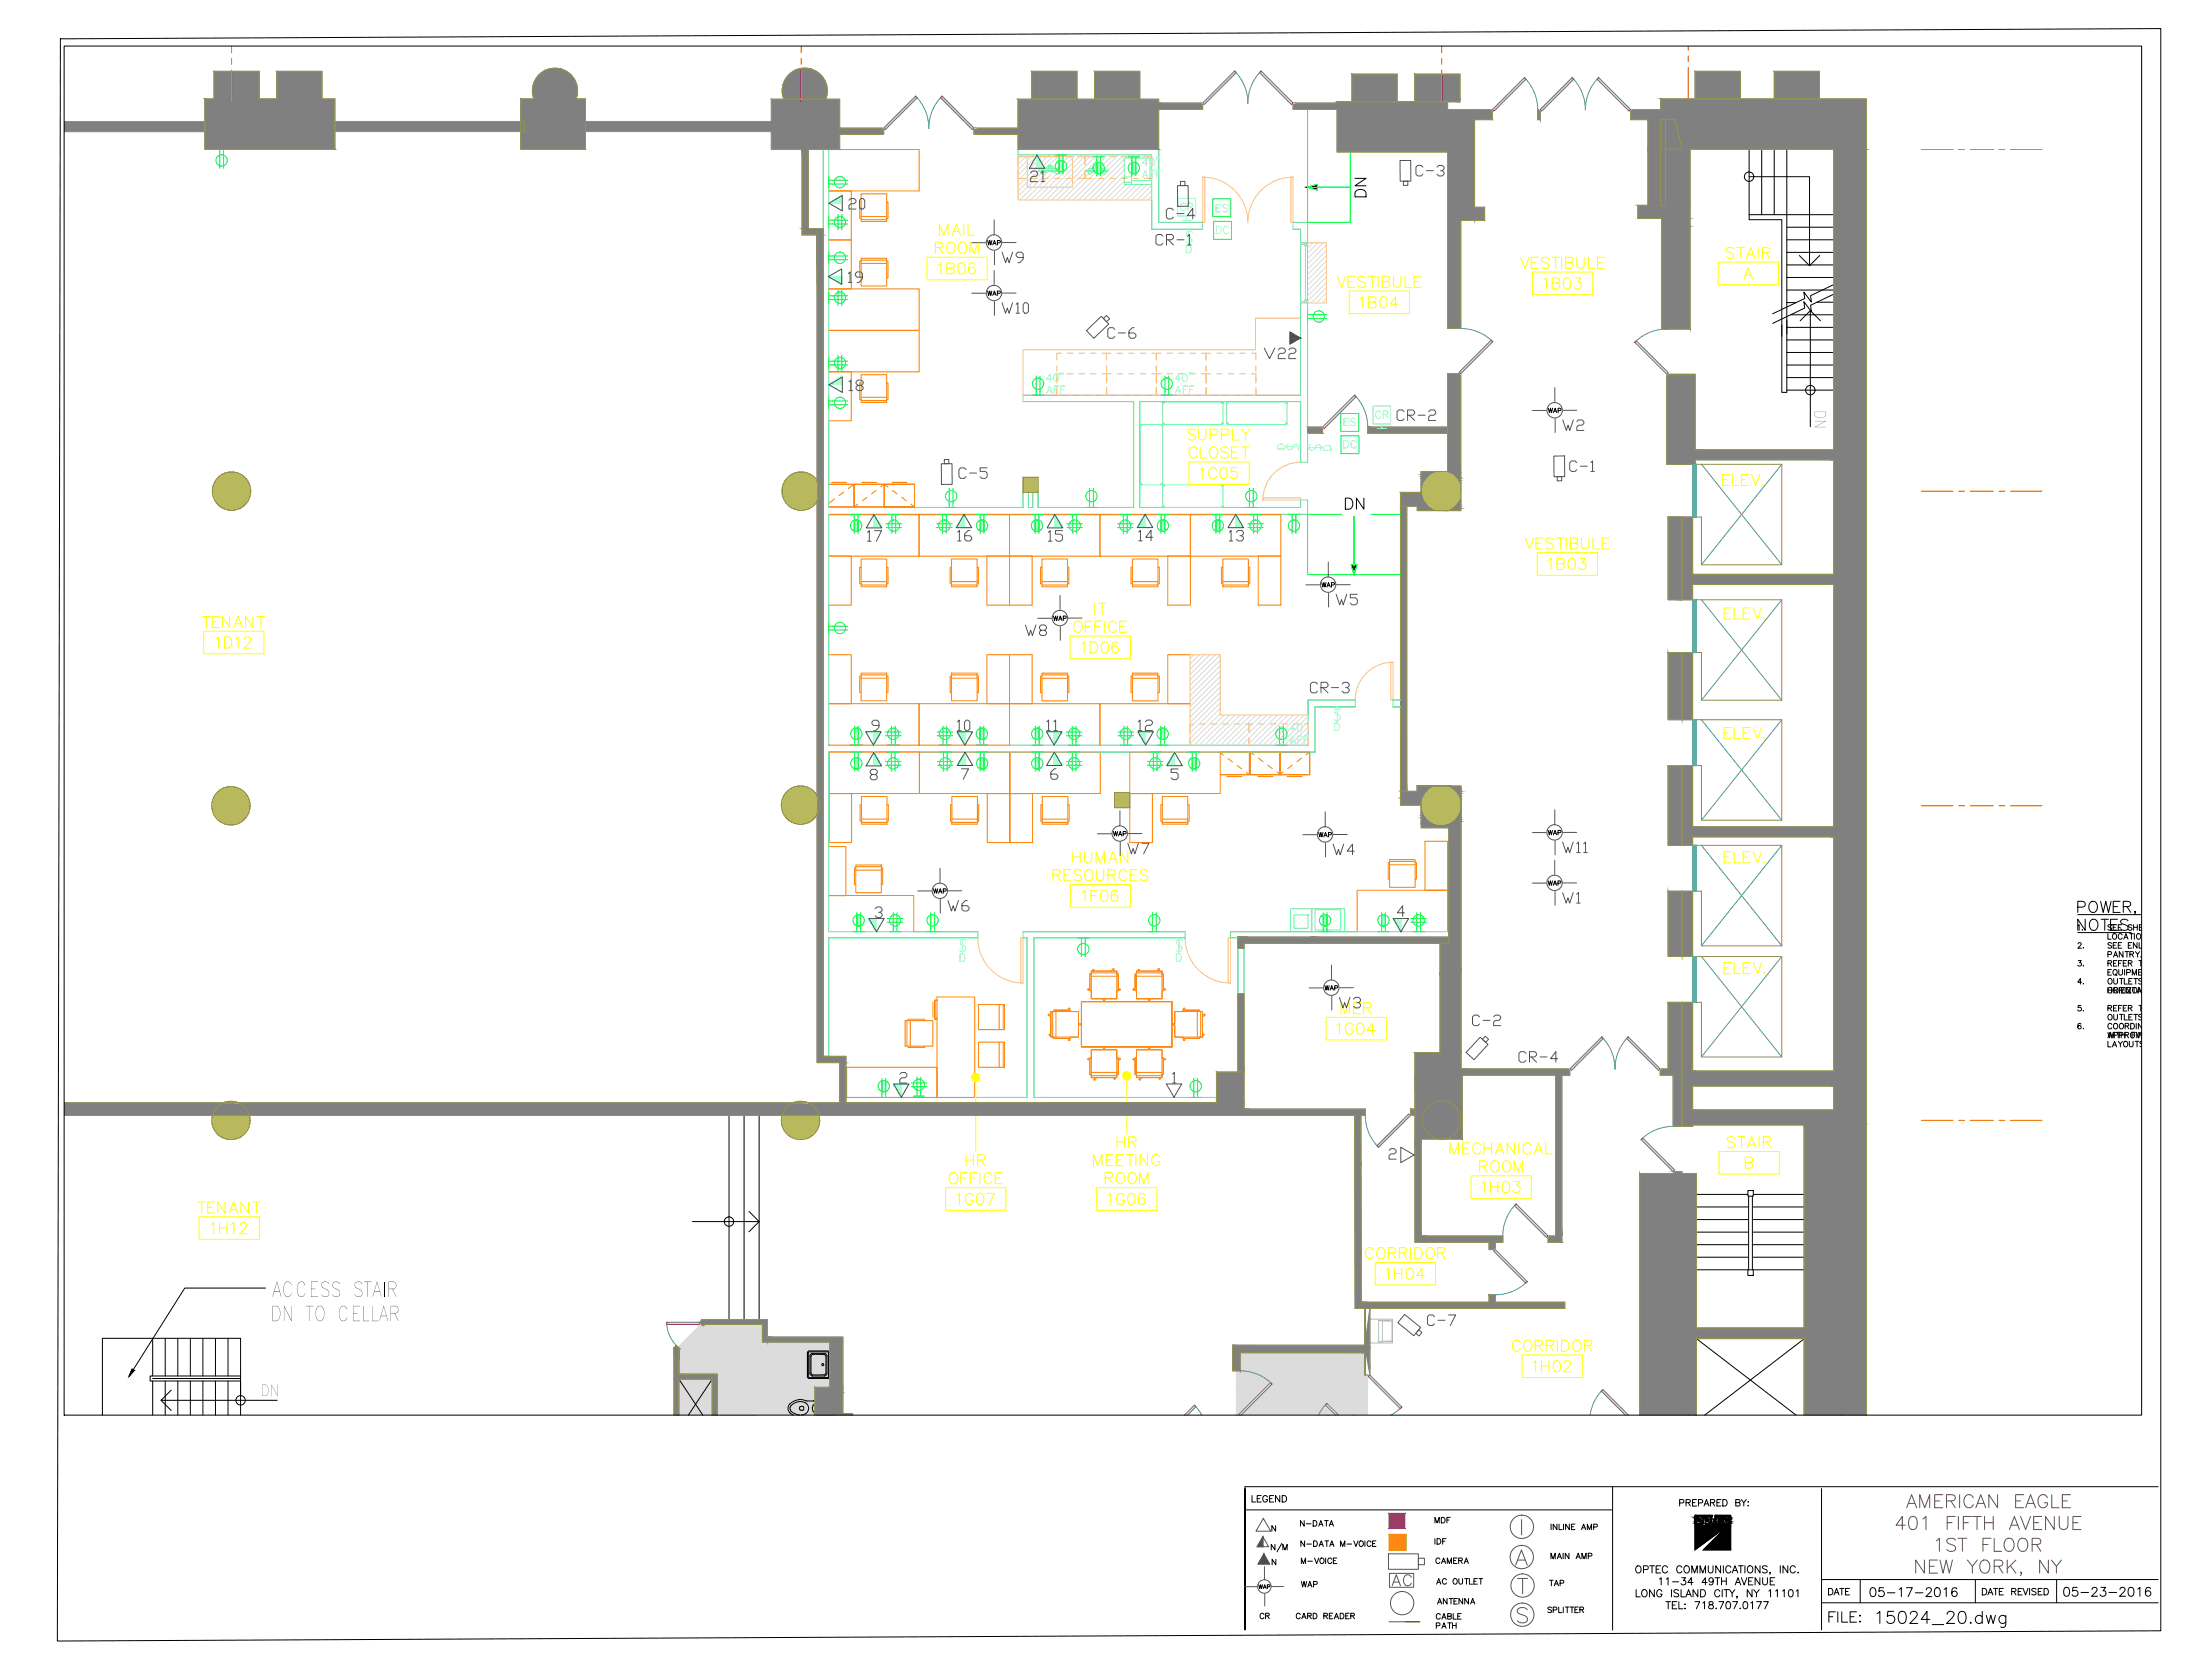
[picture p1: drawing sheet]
<svg xmlns="http://www.w3.org/2000/svg" width="1219mm" height="914mm" viewBox="0 0 1219 914" stroke-linecap="round" stroke-linejoin="round" font-family="sans-serif">
<!-- layer: A-AREA-PATT -->
<g fill="#dcdcdc" stroke="#dcdcdc" stroke-width=".55">
<path d="M387 731h33l-32-1zM388 730h32v1z"/>
<path d="M385 731h2l-1-1zM386 730l1 1z"/>
<path d="M377 740h43l-35-9zM385 731h35v9z"/>
<path d="M377 740l-3 3h83zM377 740h80v3z"/>
<path d="M374 743l1 1h82zM374 743h83v1z"/>
<path d="M374 744h83h-82zM375 744h82z"/>
<path d="M374 744v13h83zM374 744h83v13z"/>
<path d="M395 757v8h62zM395 757h62v8z"/>
<path d="M395 765v14h54zM395 765h54v14z"/>
<path d="M399 780h50v-1zM395 779h54l-50 1zM395 779v1h4z"/>
<path d="M393 760l-6 20h6zM374 760h19l-6 20zM374 760v20h13z"/>
<path d="M684 746v10h68zM684 746h68v10z"/>
<path d="M681 756v2h71zM681 756h71v2z"/>
<path d="M681 758v4h73zM681 758h73v4z"/>
<path d="M700 762l1 1h53zM700 762h54v1z"/>
<path d="M681 762v1h18zM681 762h19l-1 1z"/>
<path d="M701 763l-2 2h55zM701 763h53v2z"/>
<path d="M691 774h63l-55-9zM699 765h55v9z"/>
<path d="M731 774h1h22zM731 774h23z"/>
<path d="M690 774h40h-39zM691 774h40h-1z"/>
<path d="M681 763v17h2zM681 763h18l-16 17z"/>
<path d="M730 774l3 6h3zM690 774h40l3 6zM684 780h49l-43-6z"/>
<path d="M682 780h1zM681 780h2zM681 780h1z"/>
<path d="M746 780h8v-6zM732 774h22l-8 6zM732 774l6 6h8z"/>
</g>
<!-- layer: A-WALL-PATT -->
<g fill="#808080" stroke="#808080" stroke-width=".55">
<path d="M682 516h4z"/>
<path d="M35 610l651 5h-651z"/>
<path d="M737 56h61z"/>
<path d="M805 272v2z"/>
<path d="M35 68l78 5h-78z"/>
<path d="M755 721v19h-3z"/>
<path d="M752 742h3v11z"/>
<path d="M373 742l1 1h-3z"/>
<path d="M385 729h4l-1 1z"/>
<path d="M781 433h18z"/>
<path d="M797 434h2z"/>
<path d="M783 440h1z"/>
<path d="M783 274h2z"/>
<path d="M797 281h1z"/>
<path d="M796 260h2z"/>
<path d="M304 38h4z"/>
<path d="M686 516v4h36zM686 516h36v4z"/>
<path d="M754 235v4h44zM754 235h44v4z"/>
<path d="M721 235v4h8zM721 235h8v4z"/>
<path d="M722 516v4h77zM722 516h77v4z"/>
<path d="M682 516v7h4zM682 516h4v7z"/>
<path d="M682 548v43h4zM682 548h4v43z"/>
<path d="M772 279v157h3zM772 279h3v157z"/>
<path d="M915 55v27h114zM915 55h114v27z"/>
<path d="M934 248v5h77zM934 248h77v5z"/>
<path d="M933 317v5h78zM933 317h78v5z"/>
<path d="M933 456v5h78zM933 456h78v5z"/>
<path d="M1011 82v122h18zM1011 82h18v122z"/>
<path d="M1011 204v408h18zM1011 204h18v408z"/>
<path d="M1015 612v7h14zM1015 612h14v7z"/>
<path d="M1029 619l-2 161h2zM1015 619h14l-2 161zM1015 619v161h12z"/>
<path d="M931 741l4 1zM931 741l4 1z"/>
<path d="M935 742v38zM931 742h4v38zM931 742v38h4z"/>
<path d="M931 647v85h4zM931 647h4v85z"/>
<path d="M931 738v3h4zM931 738h4v3z"/>
<path d="M933 612v8h82zM933 612h82v8z"/>
<path d="M113 55v27h72zM113 55h72v27z"/>
<path d="M287 55v27h36zM287 55h36v27z"/>
<path d="M915 82l3 31h14zM915 82h17v31z"/>
<path d="M916 120v5h16zM916 120h16v5z"/>
<path d="M916 125v56h16zM916 125h16v56z"/>
<path d="M903 113v7h29zM903 113h29v7z"/>
<path d="M899 60v6h16zM899 60h16v6z"/>
<path d="M848 60v6h1zM848 60h1v6z"/>
<path d="M813 60v6h10zM813 60h10v6z"/>
<path d="M919 206v50h15zM919 206h15v50z"/>
<path d="M442 82v44h3zM442 82h3v44z"/>
<path d="M442 126v3h12zM442 126h12v3z"/>
<path d="M450 129v457h4zM450 129h4v457z"/>
<path d="M454 582v4h12zM454 582h12v4z"/>
<path d="M463 586v19h3zM463 586h3v19z"/>
<path d="M463 605v3h3zM463 605h3v3z"/>
<path d="M35 610l651 5v-7zM35 608h651l-651 2z"/>
<path d="M670 591v17h16zM670 591h16v17z"/>
<path d="M794 520v16h5zM794 520h5v16z"/>
<path d="M794 536v44h5zM794 536h5v44z"/>
<path d="M780 580v13h25zM780 580h25v13z"/>
<path d="M780 593v35h1zM780 593h1v35z"/>
<path d="M780 628v57h3zM780 628h3v57z"/>
<path d="M777 611v4h3zM777 611h3v4z"/>
<path d="M686 611v4h67zM686 611h67v4z"/>
<path d="M561 55v27h78zM561 55h78v27z"/>
<path d="M425 55v27h38zM425 55h38v27z"/>
<path d="M737 56v28h61zM737 56h61v28z"/>
<path d="M713 57v3h24zM713 57h24v3z"/>
<path d="M639 57v3h24zM639 57h24v3z"/>
<path d="M537 71v3h24zM537 71h24v3z"/>
<path d="M463 71v3h24zM463 71h24v3z"/>
<path d="M798 60v62h15zM798 60h15v62z"/>
<path d="M813 114v8h5zM813 114h5v8z"/>
<path d="M798 122v59h7zM798 122h7v59z"/>
<path d="M798 206v55h7zM798 206h7v55z"/>
<path d="M798 261h1h6zM798 261h7z"/>
<path d="M799 261l2 1h4zM799 261h6v1z"/>
<path d="M801 262l1 1h3zM801 262h4v1z"/>
<path d="M802 263l1 2h2zM802 263h3v2z"/>
<path d="M803 265l1 1h1zM803 265h2v1z"/>
<path d="M804 266l1 2zM804 266h1v2z"/>
<path d="M805 268v2zM805 268v2z"/>
<path d="M805 274l-1 1h1zM805 274v1z"/>
<path d="M804 275l-1 2h2zM804 275h1v2z"/>
<path d="M803 277l-1 1h3zM803 277h2v1z"/>
<path d="M801 279h4l-3-1zM802 278h3v1z"/>
<path d="M799 280h6l-4-1zM801 279h4v1z"/>
<path d="M798 281h7l-6-1zM799 280h6v1z"/>
<path d="M798 281h7zM798 281h7z"/>
<path d="M569 39v16h25zM569 39h25v16z"/>
<path d="M603 39v16h25zM603 39h25v16z"/>
<path d="M934 39v16h25zM934 39h25v16z"/>
<path d="M978 39v16h25zM978 39h25v16z"/>
<path d="M745 41v15h25zM745 41h25v15z"/>
<path d="M780 41v14h25zM780 41h25v14z"/>
<path d="M780 55v1h25zM780 55h25v1z"/>
<path d="M323 67v6h102zM323 67h102v6z"/>
<path d="M185 67v6h102zM185 67h102v6z"/>
<path d="M35 68l78 5v-6zM35 67h78l-78 1z"/>
<path d="M118 39v16h25zM118 39h25v16z"/>
<path d="M153 39v16h24zM153 39h24v16z"/>
<path d="M927 285v46h6zM927 285h6v46z"/>
<path d="M927 360v37h6zM927 360h6v37z"/>
<path d="M927 422v44h6zM927 422h6v44z"/>
<path d="M927 491v36h6zM927 491h6v36z"/>
<path d="M927 552v69h6zM927 552h6v69z"/>
<path d="M919 285v45h8zM919 285h8v45z"/>
<path d="M919 330l8 1zM919 330l8 1z"/>
<path d="M919 360v37h8zM919 360h8v37z"/>
<path d="M919 422v44h8zM919 422h8v44z"/>
<path d="M919 491v36h8zM919 491h8v36z"/>
<path d="M919 552v38h8zM919 552h8v38z"/>
<path d="M919 590v3h8zM919 590h8v3z"/>
<path d="M853 681v4h8zM853 681h8v4z"/>
<path d="M783 681v4h45zM783 681h45v4z"/>
<path d="M857 593v88h4zM857 593h4v88z"/>
<path d="M915 589v4h4zM915 589h4v4z"/>
<path d="M805 589v4h60zM805 589h60v4z"/>
<path d="M747 615v28h3zM747 615h3v28z"/>
<path d="M747 643v78h3zM747 643h3v78z"/>
<path d="M750 718v3h112zM750 718h112v3z"/>
<path d="M821 685v4h3zM821 685h3v4z"/>
<path d="M821 714v3h3zM821 714h3v3z"/>
<path d="M821 717l3 1zM821 717l3 1z"/>
<path d="M451 780h19v-1zM449 779h21l-19 1zM449 779v1h2z"/>
<path d="M752 721v19zM752 721v19z"/>
<path d="M752 740v2h3zM752 740h3v2z"/>
<path d="M752 742l2 11h1zM754 753h1v5z"/>
<path d="M752 742v16zM752 742v16z"/>
<path d="M679 741v5h73zM679 741h73v5z"/>
<path d="M679 746v10h5zM679 746h5v10z"/>
<path d="M371 743h3zM371 743h3z"/>
<path d="M374 743v37zM371 743h3v37zM371 743v37h3z"/>
<path d="M385 729h4l-2-2zM387 727h4l-2 2z"/>
<path d="M385 729l3 1zM387 730h1z"/>
<path d="M374 743l1 1zM374 744h1h-1z"/>
<path d="M388 730h35l-32-3zM391 727h32v3z"/>
<path d="M420 730v10h3zM420 730h3v10z"/>
<path d="M423 737v3h42zM423 737h42v3z"/>
<path d="M457 740v25h8zM457 740h8v25z"/>
<path d="M457 765v3h8zM457 765h8v3z"/>
<path d="M457 768v11h8zM457 768h8v11z"/>
<path d="M449 765v14h8zM449 765h8v14z"/>
<path d="M374 757v3h21zM374 757h21v3z"/>
<path d="M395 760l-1 20h1zM393 760h2l-1 20zM393 760v20h1z"/>
<path d="M799 433v1h6zM799 433h6v1z"/>
<path d="M799 434l1 1h5zM799 434h6v1z"/>
<path d="M800 435l1 1h4zM800 435h5v1z"/>
<path d="M801 436l2 1h2zM801 436h4v1z"/>
<path d="M803 437l1 2h1zM803 437h2v2z"/>
<path d="M804 439v1h1zM804 439h1v1z"/>
<path d="M804 440l1 2zM804 440h1v2z"/>
<path d="M805 442v2zM805 442v2z"/>
<path d="M805 444v2zM805 444v2z"/>
<path d="M805 446l-1 1h1zM805 446v1z"/>
<path d="M804 447v2h1zM804 447h1v2z"/>
<path d="M804 449l-1 1h2zM804 449h1v1z"/>
<path d="M803 450l-2 2h4zM803 450h2v2z"/>
<path d="M800 453h5l-4-1zM801 452h4v1z"/>
<path d="M799 453h6h-5zM800 453h5z"/>
<path d="M799 453v83h6zM799 453h6v83z"/>
<path d="M799 536v44h6zM799 536h6v44z"/>
<path d="M781 433h18zM781 433h18z"/>
<path d="M794 433h5zM794 433h5z"/>
<path d="M781 433h12zM781 433h13z"/>
<path d="M781 433h12zM781 433h12z"/>
<path d="M781 433h12zM781 433h12z"/>
<path d="M781 433h12zM781 433h12z"/>
<path d="M781 433l11 1zM781 433h12z"/>
<path d="M781 434h11zM781 434h11z"/>
<path d="M795 433l4 1zM795 433l4 1z"/>
<path d="M797 434h2zM797 434h2z"/>
<path d="M781 434h10zM781 434h11z"/>
<path d="M781 434h8zM781 434h10h-2z"/>
<path d="M781 434l8 1zM781 434h8z"/>
<path d="M781 435h8zM781 435h8z"/>
<path d="M781 435h7zM781 435h8z"/>
<path d="M781 435h7zM781 435h7z"/>
<path d="M781 435l6 1zM781 435h7z"/>
<path d="M781 436h6zM781 436h6z"/>
<path d="M781 436h6zM781 436h6z"/>
<path d="M781 436v1h5zM781 436h6l-1 1z"/>
<path d="M781 437v1h4zM781 437h5l-1 1z"/>
<path d="M781 438v2h3zM781 438h4l-1 2z"/>
<path d="M781 440h2zM781 440h3z"/>
<path d="M783 449v2h3zM783 449h2l1 2z"/>
<path d="M783 451v1h5zM783 451h3l2 1z"/>
<path d="M783 452v1h7zM783 452h5l2 1z"/>
<path d="M783 453l7 1zM783 453l7 1z"/>
<path d="M783 454h7zM783 454h7z"/>
<path d="M783 454h8zM783 454h8z"/>
<path d="M783 454h8zM783 454h8z"/>
<path d="M783 454h9zM783 454h9z"/>
<path d="M797 454h2h-1zM798 454h1z"/>
<path d="M783 454h9zM783 454h9z"/>
<path d="M783 454h9zM783 454h9z"/>
<path d="M795 454h4zM797 454h2z"/>
<path d="M783 454h10zM783 454h10z"/>
<path d="M795 454h4zM795 454h4z"/>
<path d="M783 454h12zM783 454h12z"/>
<path d="M783 454v2h16zM783 454h16v2z"/>
<path d="M783 440v1h1zM783 440h1v1z"/>
<path d="M783 441v1h1zM783 441h1v1z"/>
<path d="M783 442l1 2zM783 442h1v2z"/>
<path d="M783 444v1h1zM783 444l1 1z"/>
<path d="M783 445v2h1zM783 445h1v2z"/>
<path d="M783 447v1h2zM783 447h1l1 1z"/>
<path d="M783 448v1h2zM783 448h2v1z"/>
<path d="M783 274v2h2zM783 274h2v2z"/>
<path d="M783 276v1h3zM783 276h2l1 1z"/>
<path d="M783 277h3zM783 277h3z"/>
<path d="M783 277v1h4zM783 277h3l1 1z"/>
<path d="M783 278v1h5zM783 278h4l1 1z"/>
<path d="M781 279h8zM781 279h8z"/>
<path d="M781 279l8 1zM781 279l8 1z"/>
<path d="M781 280h8zM781 280h8z"/>
<path d="M781 280v1h10zM781 280h8l2 1z"/>
<path d="M781 281h11zM781 281h10h1z"/>
<path d="M796 281h2zM797 281h1z"/>
<path d="M781 281h13zM781 281h13z"/>
<path d="M794 281h4zM796 281h2z"/>
<path d="M781 281h13zM781 281h13z"/>
<path d="M781 281h17zM781 281h17z"/>
<path d="M783 260h15zM783 260h15z"/>
<path d="M794 260h4zM794 260h4z"/>
<path d="M783 260h11zM783 260h11z"/>
<path d="M794 260h4zM794 260h4z"/>
<path d="M796 260h2zM797 260l1 1z"/>
<path d="M783 260h9zM783 260h11z"/>
<path d="M783 260v1h8zM783 260h9l-1 1z"/>
<path d="M783 261v1h6zM783 261h8l-2 1z"/>
<path d="M783 262v1h5zM783 262h6l-1 1z"/>
<path d="M783 263v1h3zM783 263h5l-2 1z"/>
<path d="M783 264v2h2zM783 264h3l-1 2z"/>
<path d="M783 267h2zM783 267h2zM783 267h2zM783 266v1h2zM783 266h2v1z"/>
<path d="M772 436v4h9zM772 436h9v4z"/>
<path d="M772 440v4h11zM772 440h11v4z"/>
<path d="M772 271v8h11zM772 271h11v8z"/>
<path d="M783 267v2h1zM783 267h2l-1 2z"/>
<path d="M783 269v2h1zM783 269h1v2z"/>
<path d="M783 271v1h1zM783 271h1v1z"/>
<path d="M783 272v2h2zM783 272h1l1 2z"/>
<path d="M781 593v35h25zM781 593h25v35z"/>
<path d="M904 647v95h27zM904 647h27v95z"/>
<path d="M931 742l-3 38h3zM904 742h27l-3 38zM904 742v38h24z"/>
<path d="M922 593v28h5zM922 593h5v28z"/>
<path d="M922 646v1h5zM922 646h5v1z"/>
<path d="M1015 620v160zM994 620h21v160zM994 620v160h21z"/>
<path d="M931 732v6h63zM931 732h63v6z"/>
<path d="M908 66v16h7zM908 66h7v16z"/>
<path d="M908 82v31h10zM908 82h7l3 31z"/>
<path d="M933 590v9h78zM933 590h78v9z"/>
<path d="M302 38h8h-6zM304 38h6z"/>
<path d="M300 39h12l-10-1zM302 38h8l2 1z"/>
<path d="M298 40h15l-13-1zM300 39h12l1 1z"/>
<path d="M297 41h18l-17-1zM298 40h15l2 1z"/>
<path d="M297 41l-1 2h20zM297 41h18l1 2z"/>
<path d="M296 43l-1 2h22zM296 43h20l1 2z"/>
<path d="M295 45l-1 2h24zM295 45h22l1 2z"/>
<path d="M294 47v2h24zM294 47h24v2z"/>
<path d="M294 49l-1 2h25zM294 49h24v2z"/>
<path d="M293 51l1 2h24zM293 51h25v2z"/>
<path d="M294 53v2h24zM294 53h24v2z"/>
</g>
<!-- layer: A-DETL-GENF -->
<g fill="#000" stroke="#000" stroke-width=".55">
<path d="M745 311h3l-2 6z"/>
<path d="M721 103h5v-1zM721 103h5v2z"/>
</g>
<!-- layer: A-ELEV -->
<path d="M935 738l55 42M994 738l-54 42" fill="none" stroke="#000" stroke-width=".55"/>
<!-- layer: a-flor-pfix -->
<g fill="none" stroke="#000" stroke-width=".55">
<path d="M445 745h1h10h1v14l-1 1h-10l-1-1zM445 745v14M446 745h11v14h-1h-10zM447 746h7l2 1v10l-1 1h-7h-1l-1-11zM454 747l1 1v9l-1 1M454 747h-6l-1 1v9l7 1M374 760l13 20M393 760l-14 20M441 780h-2a3 3 0 0 1-3-5 5 5 0 0 1 5-3 5 5 0 0 1 5 4 4 4 0 0 1-4 4M448 776h.1M448 776v2h1M449 772h-4a8 8 0 0 0-11 4 4 4 0 0 0 3 4"/>
<path d="M449 774h-1v2"/>
<circle cx="453" cy="752" r=".6"/>
<circle cx="442" cy="776" r="1.2"/>
</g>
<!-- layer: EX_STAIRS -->
<g fill="none" stroke="#000" stroke-width=".55">
<path d="M964 82v39h18v64M964 97h33v49l6-5M971 82v36M978 82v36M985 82v102M964 118h47M985 125h26M985 132h26M985 139h26M985 160h26M985 153h26M985 146h26"/>
<path d="M992 141l5 5M1011 157l-13 6v4l-4-6 1 4-18 8M985 176v40h-3v-37M985 167h5M987 174h24M998 171l-6 6M1001 167h10M1003 177l-5-6v64M1011 162l-13 6v4l-4-6 1 4-18 8M985 194h26M985 187h26M985 180h26"/>
<path d="M985 215h26M985 208h26M985 201h26M402 615v112M410 615v112M418 615v112M935 658h28M963 656h3v3h-3zM964 659v41M966 659v41M966 658h28M413 668l5 5h-36"/>
<path d="M418 673l-5 6M935 679h28M935 672h28M935 665h28M966 679h28M966 672h28M966 665h28M935 686h28M935 693h28M935 700h28M963 700h3v3h-3zM966 686h28"/>
<path d="M966 693h28M966 700h28M146 710h-44l-31 48 2-3h1l-3 3M212 707v8M84 738v20M91 738v20M98 738v20M105 738v20M112 738v20M119 738v20M126 738v20M84 760h49"/>
<path d="M133 758h-50v3h50M84 761v19M89 772l5 5M91 761v19M94 766l-5 6h64M98 761v19M105 761v19M112 761v19M119 761v19M126 761v19M133 769v-31h-77v42M133 762v18"/>
<circle cx="964" cy="97" r="2.6"/>
<circle cx="998" cy="215" r="2.6"/>
<circle cx="402" cy="673" r="2.6"/>
<circle cx="133" cy="772" r="2.6"/>
</g>
<path d="M73 755h1zM73 755h1l-3 3z" fill="#000" stroke="#000" stroke-width=".55"/>
<g fill="#000">
<path d="M1000 232h6l-6 3h6h-6l6-3zM157 707l1-1a2.1 2.1 0 0 1 3 3 2 2 0 0 0-2-2 2 2 0 0 0-2 1v5a2 2 0 0 0 2 2 2 2 0 0 0 2-2 2.1 2.1 0 0 1-2 2 2.1 2.1 0 0 1-2-2l-1-3zM165 707v-1a2.1 2.1 0 0 1 3 3 2 2 0 0 0-2-2 2 2 0 0 0-2 1v5a2 2 0 0 0 2 2 2 2 0 0 0 2-2 2.1 2.1 0 0 1-2 2 2.1 2.1 0 0 1-2-2v-3zM171 706h4l-3 1v3h2l-2 1v4h3h-4zM178 707a2.2 2.2 0 0 1 3 1 2.1 2.1 0 0 0-2-1 2.1 2.1 0 0 0-2 1l1 2 2 1a2.2 2.2 0 0 1 1 3 2.2 2.2 0 0 1-4-1 2.1 2.1 0 0 0 3 2 2.1 2.1 0 0 0 1-3l-3-2a2 2 0 0 1 0-3zM184 707a2.2 2.2 0 0 1 3 1 2 2 0 0 0-2-1 2 2 0 0 0-1 2l2 2a2.2 2.2 0 0 1 1 3 2.2 2.2 0 0 1-4-1 2.1 2.1 0 0 0 4 1 2.1 2.1 0 0 0-1-3l-2-1a2 2 0 0 1 0-3zM196 707a2.2 2.2 0 0 1 4 1 2.1 2.1 0 0 0-3-1 2.1 2.1 0 0 0-1 1v2l2 1a2.2 2.2 0 0 1 1 3 2.2 2.2 0 0 1-3-1 2.1 2.1 0 0 0 2 2 2.1 2.1 0 0 0 1-3l-3-2a2 2 0 0 1 0-3zM201 706h4l-2 1v8v-8zM157 720l4 8v-8v8l-4-8v8zM169 720h4h-2v8v-8zM188 720h1a2.1 2.1 0 0 1 2 2 2 2 0 0 0-2-2 2 2 0 0 0-2 2v4a2 2 0 0 0 2 2 2 2 0 0 0 2-2 2.1 2.1 0 0 1-2 2 2.1 2.1 0 0 1-2-2v-3zM195 720h3h-3v4h2h-2v4h3h-3z"/>
<path d="M200 720v8h4h-4zM205 720v8h3h-3zM150 763l3 6v-6v6l-3-6v6z"/>
<path d="M1000 227h6a3 3 0 0 1-2 3 3 3 0 0 1-4-1zM1000 227a3 3 0 0 0 2 3 3 3 0 0 0 4-1v-2z"/>
<path d="M153 706l2 9-1-3h-3l-1 3zM153 707l-2 5h3z"/>
<path d="M208 706l2 9-1-3h-3l-1 3zM208 707l-2 5h3z"/>
<path d="M214 707v3h4v-1v-2zM214 706h3a2.1 2.1 0 0 1 1 3 2.1 2.1 0 0 1-2 2l2 4-2-4h-2v4z"/>
<path d="M150 720h2a5 5 0 0 1 0 8h-2zM150 720v8h2a5 5 0 0 0 0-8z"/>
<path d="M175 720h1a4 4 0 0 1 3 5l-1 1a2.1 2.1 0 0 1-2 2 2.1 2.1 0 0 1-2-2v-3zM175 720a6 6 0 0 0 1 8 4 4 0 0 0 2-6 2 2 0 0 0-3-2z"/>
<path d="M211 720l3 8-1-3h-3l-1 3zM211 720l-1 5h3z"/>
<path d="M216 720v4l3-1v-1v-2zM215 720h3a2.1 2.1 0 0 1 2 2 2.1 2.1 0 0 1-2 2l2 4-3-4h-1l-1 4z"/>
<path d="M145 763a3 3 0 0 1 3 2 3 3 0 0 1-1 4h-2zM145 763v6a3 3 0 0 0 3-2 3 3 0 0 0-1-3z"/>
</g>
<!-- layer: A-WALL -->
<g fill="none" stroke="#95954a" stroke-width=".55">
<path d="M118 39h25v16h10v-16h24v16h8v27h-72v-27h5zM569 39h25v16h-25zM603 39h25v16h-25zM934 39h25v16h-25zM978 39h25v16h-25zM318 55h5v27h-36v-27h7a12 12 0 0 1 12-17 12 12 0 0 1 11 17M435 41a12 12 0 0 1 16-1 12 12 0 0 1 4 15h-23a12 12 0 0 1 3-14zM713 57h24v-1h61v4h25v6h-10v48h5v8h-13v59h-7v-97h-61v-24h-24zM745 41h25v15h-25zM780 41h25v15h-25zM35 67h78v6h-78M185 67h104v6h-104z"/>
<path d="M537 71h24v-16h78v2h24v3h-24v22h-78v-8h-24zM848 60h1v6h-1zM915 113v-31h12l-4-16h-5v47M798 206h7v75h-24v-2h-9v-8h11v-11h15zM721 235h8v4h-8M754 235h44v4h-44zM772 279h3v157h-3v-46M772 279v107M919 285h8v46h-8zM919 360h8v37h-8zM927 360h6v37h-6zM772 436h9v-3h24v156h60v4h-4v92h-8v-4h4v-88h-51v35h-23v53h45v4h-4v4h-3v-4h-41v-105h14v-60h5v-64h-16v-12h-11z"/>
<path d="M919 422h8v44h-8zM919 491h8v36h-8zM927 491h6v36h-6zM682 517v6M682 516h117M799 514v6h-113v3M682 548v43h4v-43M919 552h8v69h-5v-28h-7v-4h4zM933 599h78v13h-78zM35 608h428v-22h-13v-457h-8v-47h-17v-9h-102v-6h102v-12h38v16h24v3h-24v8h-18v44h9v456h12v26h204v-17h16v20h67v4h-3v103h71v-4h3v4h38v3h-107v37h-3v-12h-68v10h-5v-15h73v-20h-5v-106h-712M781 611h-4v4h4M371 780v-37l2-1 2 2h-1v13h21v23"/>
<path d="M374 780v-20h19v20M449 780v-15h8v-25h-37v-10h-32l-1 1-2-2 2-2h36v10h42v42h5v1M904 780v-133h18v-1h5v1h8v85h59v-112h-61v1h-6v-69h6v38h78v-129h-78v5h-6v-44h6v34h78v-134h-78v9h-6v-46h6v32h78v-64h-77v3h-15v-50h15v42h77v-166h-79v99h-16v-61h-13v-7h5v-47h-9v-6h16v-5h114v725M935 780v-42h59v42"/>
</g>
<!-- layer: A-DOOR -->
<g fill="#dcdcdc" stroke="#dcdcdc" stroke-width=".55">
<path d="M729 235h2l-1 1z"/>
<path d="M729 235l17-16-15 16z"/>
<path d="M919 205h1l-1 1z"/>
<path d="M902 190l4 1v2z"/>
<path d="M700 762l1 1-1 1z"/>
<path d="M684 779l-1 1z"/>
<path d="M657 775l-4 5z"/>
<path d="M731 774h1h-2z"/>
<path d="M755 758v2l-1-1z"/>
<path d="M755 758l17 17-17-15z"/>
<path d="M883 767v-1l1 1z"/>
<path d="M367 729h2l-2 1z"/>
<path d="M367 730l2-1h16z"/>
<path d="M822 188h1l-1 1z"/>
<path d="M822 188v1l-17 17z"/>
<path d="M835 664h1z"/>
<path d="M835 664h1l17 17z"/>
<path d="M824 689v1h-1z"/>
<path d="M835 699l6 7-6-5z"/>
<path d="M866 44l1-1v1z"/>
<path d="M861 48h2l-12 12z"/>
<path d="M881 43l1 1h-2z"/>
<path d="M880 44h2l17 16z"/>
<path d="M823 60h1l-1 1z"/>
<path d="M839 44l-15 16h-1z"/>
<path d="M922 644l1 1-1 1z"/>
<path d="M905 629l17 15v2z"/>
<path d="M882 572h1h1z"/>
<path d="M882 572h2l-17 17z"/>
<path d="M897 572h1h-1z"/>
<path d="M904 580h2l9 9z"/>
<path d="M777 614v1h-1z"/>
<path d="M765 625h2l-6 7z"/>
<path d="M711 57h2l-1 1z"/>
<path d="M694 40l18 16h-2z"/>
<path d="M663 57h1v1z"/>
<path d="M680 40l-15 17h-2z"/>
<path d="M535 71h2h-1z"/>
<path d="M518 54l18 16h-2z"/>
<path d="M487 71h2h-1z"/>
<path d="M487 71l17-17-15 17z"/>
<path d="M746 219l-15 16 16-16zM746 219l1-1v1z"/>
<path d="M906 191v2l13 12zM906 193l13 12v1z"/>
<path d="M902 188v2l4 1zM901 189l1-1v2z"/>
<path d="M684 779v1zM684 779v1l16-18z"/>
<path d="M684 780l16-16zM700 762v2l-16 16z"/>
<path d="M683 780h1zM684 779v1h-1z"/>
<path d="M653 780l6-5-4 5zM657 775l-4 5 6-5zM657 775l1-1 1 1z"/>
<path d="M732 774l5 6h1zM730 774h2l5 6zM730 774l7 6z"/>
<path d="M755 760l17 16v-1zM772 775l1 1h-1z"/>
<path d="M884 767l14 13zM883 767h1l13 13zM883 767l13 13h1z"/>
<path d="M367 730h17l1-1zM384 730l1-1v1z"/>
<path d="M822 188l-17 16v2zM805 204v2l-1-1z"/>
<path d="M835 664l17 17h1zM852 681h1l-1 1z"/>
<path d="M824 690l11 11v-2zM824 689l11 10-11-9z"/>
<path d="M835 701l6 6v-1zM841 706h1l-1 1z"/>
<path d="M866 44l-5 4h2zM866 44h1l-4 4z"/>
<path d="M849 60h2l10-12zM849 60h2l-1 1z"/>
<path d="M880 44l17 16h2zM897 60h2l-1 1z"/>
<path d="M839 44l-15 16 17-16zM840 43l1 1h-2z"/>
<path d="M922 644v2zM922 644v2z"/>
<path d="M905 627v2l17 15zM905 627v2v-1z"/>
<path d="M882 572l-17 17h2zM865 589h2l-1 1z"/>
<path d="M897 572l7 8h2zM897 572h1l8 8z"/>
<path d="M904 580l9 9h2zM913 589h2l-1 1z"/>
<path d="M776 615l-11 10h2zM776 615h1l-10 10z"/>
<path d="M759 632h2l4-7zM759 632h2h-1z"/>
<path d="M710 56l3 1-1-1zM710 56l3 1h-2z"/>
<path d="M694 40l18 16-16-16zM695 39l1 1h-2z"/>
<path d="M663 57h2zM663 57h1z"/>
<path d="M680 40l-15 17 16-17zM680 40l1-1v1z"/>
<path d="M534 70l3 1-1-1zM534 70l3 1h-2z"/>
<path d="M518 54l18 16-16-16zM518 54l1-1 1 1z"/>
<path d="M487 71h2zM487 71h2z"/>
<path d="M504 54l-15 17 17-17zM505 53l1 1h-2z"/>
</g>
<g fill="none" stroke="#4a9595" stroke-width=".55">
<path d="M680 39a25 25 0 0 1 8 18 25 25 0 0 1 7-18M505 53a25 25 0 0 1 7 18 25 25 0 0 1 7-18M840 43a25 25 0 0 1 8 18M867 43a25 25 0 0 1 7 18 25 25 0 0 1 7-18M805 181a25 25 0 0 1 18 7M919 181a25 25 0 0 0-18 8M747 218a25 25 0 0 1 7 18M883 572a25 25 0 0 1 7 17 25 25 0 0 1 7-17M753 615a25 25 0 0 0 7 17M922 621a25 25 0 0 0-17 7M836 664a25 25 0 0 0-8 17M842 706a25 25 0 0 1-18 8"/>
<path d="M367 729a18 18 0 0 0 6 13M683 756a25 25 0 0 1 18 7M658 774l4 6M731 774l-4 6M773 776l-6 4M883 766a25 25 0 0 0-7 14"/>
</g>
<g fill="none" stroke="#954a95" stroke-width=".55">
<path d="M681 39v1l-17 18-1-1zM695 39l18 18-1 1-18-18zM505 53l1 1-18 17h-1zM518 54l1-1 18 18h-1zM840 43l1 1-18 17v-1zM867 43v1l-17 17-1-1zM881 43l18 17-1 1-18-17zM901 189l1-1 18 17-1 1zM747 218v1l-17 17-1-1zM804 205l18-17h1l-18 18zM883 572h1l-18 18-1-1zM897 572l18 17-1 1-17-18z"/>
<path d="M777 614v1l-17 17h-1zM905 628v-1l18 18-1 1zM835 664h1l17 17-1 1zM824 689l18 17-1 1-18-17zM367 729h18v1h-18zM754 759l1-1 18 18h-1zM653 780l5-6 1 1-4 5M683 780l17-18 1 1-17 17M736 780l-6-6h1l7 6M896 780l-13-13v-1l15 14"/>
</g>
<!-- layer: A-WALL -->
<path d="M915 66v16v-16h3zM915 113h3M682 523h4M682 548h4" fill="none" stroke="#95834a" stroke-width=".55"/>
<g fill="none" stroke="#6edda5" stroke-width=".55">
<path d="M454 82v44M561 82h78v41h24v3h-28v-41h-74zM663 126h-28M713 126h4M713 123h8M717 126v92M721 123h-8v3h4M721 123v11h-4v-8M721 123v112v-68h-4M717 218h-153M717 218h-153v3h61M457 232v35"/>
<path d="M564 221h61M625 221v59h-53M717 239v16M717 255h4v-16v16M717 255v-34h-89v59h89v-4h4v8M457 280v-198h-3v500h3v-65h82v-3M457 280h107M457 279v1M564 271v9M564 280v-9h3v9M567 280h2v-9h3v9M567 280h2"/>
<path d="M567 271v9M572 271v9M572 280h53M628 280h89M721 276v8M721 284h-264v127h264v-25M721 386h26M721 386h26v4h-22M725 390v25h-268v99h82M747 390h-22M768 390h4zM768 386h4h-4v4"/>
<path d="M504 514h35M539 517h-82M564 517h2M566 517v88M653 514h-89M653 514h.1M653 517h-83M678 514v3h4M678 517h4M678 514h121M682 514h-4M682 514h.1"/>
<path d="M748 514h-66M682 523v25M686 523v25M466 605h100v-88h-2v-3h89v3h-83v88h100v3h-204zM466 605h1M537 605h29M570 605h100M752 721h3v37h-3z"/>
</g>
<!-- layer: P-SANR-FIXT -->
<path d="M755 727h12v13h-12M760 728v12l7-1M762 739v-11h-2h7v11l-7 1M762 728h5" fill="none" stroke="#bababa" stroke-width=".55"/>
<!-- layer: Q-CASE -->
<path d="M561 85v25h74M566 86h25v17h-25zM721 134h10v33h-10M717 175h-25v18h-128v25h153M721 394h-48v-33h-17v50" fill="none" stroke="#ffbf7f" stroke-width=".55"/>
<!-- layer: Q-CASE-HDLN -->
<g fill="none" stroke="#ffbf7f" stroke-width=".55">
<path d="M561 94v4h4M565 86h-4v5M568 86h4M568 98h4M575 86h3M575 98h3M581 86h3M581 98h3M587 86h4M587 98h4M594 86h4v5v-5h4M594 98h4v-4v4h4"/>
<path d="M605 86h3M605 98h3M612 86h3M612 98h3M618 86h3M618 98h3M624 86h4M624 98h4M631 86h4v5M635 94v4h-4M585 195h-3v3M588 195h3"/>
<path d="M595 195h3M601 195h3M607 195h3v3v-3h3M616 195h3M622 195h3M628 195h4M635 195h2v3v-3h3M643 195h3M649 195h4M656 195h3M662 195h3v3v-3h2M671 195h3"/>
<path d="M677 195h3M683 195h3M690 195h2v3M582 214v4h3M582 202v3M582 208v3M582 214v4M585 206h-3v4M588 218h3M588 206h3M595 218h3M595 206h3"/>
<path d="M601 218h3M601 206h3M607 218h3v-4v4h3M607 206h3v5M610 202v3M610 214v4M613 206h-3v4M616 218h3M616 206h3M622 218h3M622 206h3M628 218h4"/>
<path d="M628 206h4M635 218h2v-4v4h3M635 206h2v5M637 202v3M637 214v4M640 206h-3v4M643 218h3M643 206h3M649 218h4M649 206h4M656 218h3M656 206h3"/>
<path d="M662 218h3v-4v4h2M662 206h3v5M665 202v3M665 214v4M667 206h-2v4M671 218h3M671 206h3M677 218h3M677 206h3M683 218h3M683 206h3M690 206h2v5"/>
<path d="M692 214v4h-2M692 202v3M692 214v4M658 399h-2v4M661 399h3M667 399h4M674 399h3M680 399h3M686 399h2v4v-4h2M694 399h3M700 399h3M706 399h4"/>
<path d="M713 399h3M719 399h2v4M656 407v4h2M661 411h3M667 411h4M674 411h3M680 411h3M686 411h2v-4v4h2M694 411h3M700 411h3M706 411h4M713 411h3"/>
<path d="M721 407v4h-2"/>
</g>
<!-- layer: Q-CASE -->
<g fill="none" stroke="#dbdbdb" stroke-width=".55">
<path d="M563 85l-2 3M566 85l-5 6M569 85l-8 9M572 85l-11 11M574 95l-13 13M575 85l-14 14M578 94l-16 16M578 85l-17 17M581 95l-16 15M581 85l-20 20M582 96l-14 14M584 94h.1"/>
<path d="M584 85l-6 6M587 85l-7 7M590 85l-8 8M593 85l-9 9M596 85l-25 25M599 94l-16 16M599 85l-25 25M600 96l-14 14M602 85l-25 25M604 94l-16 16M605 85l-25 25M607 95l-16 15"/>
<path d="M608 85l-9 9M609 96l-15 14M610 94v1M610 85l-5 6M613 85l-6 7M616 85l-7 8M619 85l-8 9M620 88l-23 22M620 91l-20 19M620 94l-17 16M620 97l-14 13M620 100l-11 10"/>
<path d="M622 85l-2 2M625 85l-2 2M628 85l-2 2M631 85l-2 2M634 85l-2 2M621 102l-9 8M624 102l-9 8M627 102l-9 8M629 102l-8 8M632 102l-8 8M635 102l-8 8M635 105l-5 5"/>
<path d="M635 108l-2 2M724 134l-3 3M726 134l-5 6M729 134l-8 9M731 135l-10 11M731 138l-10 10M731 141l-10 10M731 144l-10 10M731 147l-10 10M731 150l-10 10M731 153l-10 10M731 156l-10 10"/>
<path d="M731 159l-8 8M731 162l-5 5M731 164l-2 3M658 361l-2 2M661 361l-5 5M664 361l-8 8M667 361l-11 11M670 361l-14 14M673 361l-17 17M673 364l-17 17M673 367l-17 17M673 370l-17 16"/>
<path d="M673 373l-17 16M673 376l-17 16M673 379l-17 16M673 382l-17 16M673 385l-17 16M673 387l-17 17M673 390l-17 17M673 393l-17 17M675 394l-17 17M678 394l-17 17M681 394l-17 17M684 394l-17 17"/>
<path d="M686 394l-16 17M689 394l-16 17M692 394l-16 17M695 394l-16 17M698 394l-16 17M701 394l-16 17M704 394l-17 17M707 394l-17 17M710 394l-17 17M713 394l-17 17M716 394l-17 17M719 394l-17 17"/>
<path d="M721 395l-16 16M721 398l-13 13M721 401l-10 10M721 404l-7 7M721 407l-4 4M721 409l-1 2"/>
</g>
<!-- layer: A-DOOR -->
<path d="M663 98a25 25 0 0 1 25 25 25 25 0 0 1 25-25M663 98h1v25h-1zM712 98h1v25h-1zM717 255a21 21 0 0 0-21 21M696 274h21v2h-21zM767 365h1v21h-1zM768 365a21 21 0 0 0-21 21M539 517a25 25 0 0 0 25 25M563 517h1v25h-1zM653 517a25 25 0 0 0 25 25M677 517h1v25h-1z" fill="none" stroke="#ffbf7f" stroke-width=".55"/>
<!-- layer: Q-SPCQ -->
<g fill="none" stroke="#7fff7f" stroke-width=".55">
<path d="M573 94h12h-12zM574 94v2l3-2M574 94v-1h9v1M576 93l2-2h2l2 2M578 93v-1h1v1M578 91l1 1zM578 92h1M580 94l3 2 1-2M599 94h12h-12zM600 94v2l3-2M600 94v-1h9v1M602 93l2-2h2l2 2"/>
<path d="M604 93v-1h1v1M604 91l1 1zM604 92h1M606 94l3 2 1-2M620 97h4M624 87v15h-4v-15h14M635 87h-1v13h-10M620 100h4M624 102h11M628 234v33M629 234h11M641 222v12"/>
<path d="M641 234v33M641 234h33M641 222h33M674 222v12M676 222v12M677 234h32M677 222h32M709 222v12M629 267h11M641 268v11M641 267h33M641 280h33"/>
<path d="M674 268v11M711 514v-13h12v13M713 504h8v8h-8zM723 514v-13h18v13M725 501h14v12h-14z"/>
<circle cx="629" cy="234" r=".4"/>
<circle cx="640" cy="234" r=".4"/>
<circle cx="641" cy="222" r=".4"/>
<circle cx="641" cy="234" r=".4"/>
<circle cx="674" cy="234" r=".4"/>
<circle cx="674" cy="222" r=".4"/>
<circle cx="677" cy="222" r=".4"/>
<circle cx="677" cy="234" r=".4"/>
<circle cx="709" cy="222" r=".4"/>
<circle cx="709" cy="234" r=".4"/>
<circle cx="629" cy="267" r=".4"/>
<circle cx="640" cy="267" r=".4"/>
<circle cx="641" cy="268" r=".4"/>
<circle cx="641" cy="279" r=".4"/>
<circle cx="674" cy="268" r=".4"/>
<circle cx="674" cy="279" r=".4"/>
</g>
<!-- layer: I-FURN -->
<g fill="none" stroke="#ff7f00" stroke-width=".55">
<path d="M475 111h-1v10h1M475 107h14v15h-14zM475 119h14M489 111v10M475 121h14M475 144h-1v9h1M475 142h14v16h-14zM475 145h14M475 143h14M489 144v9M475 211h-1v9h1M475 207h14v15h-14z"/>
<path d="M475 219h14M489 211v9M475 221h14M457 267h14v12h-14M458 266h9M471 267h16v12h-16zM475 266h8M487 267h17v12v-12h-17v12h17h-17zM492 266h8M475 313h-1v9h1M475 308h14v15h-14zM489 313v9"/>
<path d="M524 313v9M524 308h15v15h-15zM539 313v9M574 313v9M574 308h14v15h-14zM588 313h1v9h-1M624 313h-1v9h1M624 308h14v15h-14zM638 313h1v9h-1M674 313h-1v9h1M674 308h14v15h-14zM688 313h1v9h-1"/>
<path d="M475 321h14M475 322h14M524 321h15M524 322h15M574 321h14M574 322h14M624 321h14M624 322h14M674 321h14M674 322h14M475 373h-1v9h1M475 371h14v15h-14z"/>
<path d="M475 374h14M475 372h14M489 373v9M524 373v9M524 371h15v15h-15zM524 374h15M524 372h15M539 373v9M574 373v9M574 371h14v15h-14zM574 374h14M574 372h14"/>
<path d="M588 373h1v9h-1M624 373h-1v9h1M624 371h14v15h-14zM624 374h14M624 372h14M638 373h1v9h-1M673 415h16v12h-16h16v-12zM689 415v12h17v-12h-17h17v12h-17zM705 415h17v12h-17zM475 439h14v15h-14zM525 439h14v15h-14zM574 439h15v15h-15z"/>
<path d="M641 439h14v15h-14zM676 428h9M693 428h9M709 428h9M475 444h-1v9h1M475 451h14M475 453h14M489 443h1v10h-1M525 443h-1v10h1M525 451h14M525 453h14M539 444v9"/>
<path d="M574 444v9M574 451h15M574 453h15M589 443v10M641 444h-1v9h1M641 451h14M641 453h14M655 443v10M472 478h-1v10h1M472 477h14v15h-14zM472 480h14M472 478h14"/>
<path d="M486 478h1v10h-1M766 475h-1v10h1M766 474h14v15h-14zM766 477h14M766 475h14M780 475h1v10h-1M601 535h2h-1l1-1 1 1h9l1-1v1h2v2v8h2l-1 1-1-1v1v5h-7v1h-1v-1h-7v-5v-1l-1 1-1-1h2v-8zM601 537v9M601 535h15v16h-15zM601 538h15M601 536h15M616 537v9"/>
<path d="M626 535h2h-1l1-1 1 1h9l1-1-1 1h2v2h1v8h2l-1 1-1-1v1h-1v5h-6v1h-1v-1h-7v-5v-1l-1 1-1-1h2v-8zM626 537v9M626 535h14v16h-14zM626 538h14M626 536h14M640 537h1v9h-1M514 552v9M515 551h1h-1v11h1h-1zM516 549h21v56h-21zM539 554h15v14h-15zM551 554v14M553 554v14"/>
<path d="M579 558h2v-1h8v-1h1l-1 1h1v1h4v6h2v1h-2v7h-4h-1l1 1-1 1v-2h-8h-2v-2v1l-1-1 1-1v-8l-1-2 1 1zM579 558h15v14h-15zM580 558v14M581 558v-1h9v1M582 558v14M596 552h50h-50v25h50v-25v25h-50zM648 558h4v-1h1l-1-1h1v1h8v1h2v2l1-1-1 2v8l1 1-1 1v-1v2h-2h-8v2l-1-1 1-1h-1h-4v-7h-2v-1h2zM648 558h15v14h-15zM652 558v-1h9v1M660 558v14M662 558v14M499 563h15v14h-15z"/>
<path d="M500 563v14M501 563v-1h9v1M501 577h9M502 563v14M539 574h15v14h-15zM551 574v14M553 574v14M581 572h9M601 579h7v-1h1v1h7v4v1l1-1 1 1-2 1v7v2h-2l1 1h-1l-1-1h-9l-1 1 1-1h-3v-2v-7l-2-1 1-1 1 1v-1zM601 579h15v15h-15zM626 579h7v-1h1v1h6v4h1v1l1-1 1 1-2 1v7h-1v2h-1l1 1h-1l-1-1h-9l-1 1v-1h-2v-2v-7l-2-1 1-1 1 1v-1zM626 579h14v15h-14z"/>
<path d="M652 572h9M467 588h49v17h-49zM601 583v9M601 591h15M601 593h15M616 583v9M626 583v9M626 591h14M626 593h14M640 583h1v9h-1"/>
</g>
<!-- layer: I-FURN-HDLN -->
<g fill="none" stroke="#ff7f00" stroke-width=".55">
<path d="M460 275l-3 2M465 271l-2 2M471 267l-3 2M473 278l-2 1M478 274l-3 2M483 270l-3 2M485 268l2-1 2 1M492 270l2 2M497 274l3 2M502 278l2 1M673 415l1 1M677 418l2 2"/>
<path d="M689 415l2 1M694 418l2 2M717 418l-2 2M722 415l-2 1M682 422l2 2M687 426l2 1M699 422l2 2M704 426l2 1M707 426l-2 1M712 422l-2 2M516 561l-1 1"/>
</g>
<!-- layer: I-FURN-PNLS -->
<g fill="none" stroke="#ff7f00" stroke-width=".55">
<path d="M463 82h44v23h-50h12v27h-12h12v27h-12h50v23h-50h50v23h-50h12v27h-12M457 284h50v23v-23h49v23v-23h50v23v-23h50v23v-23h50v23h-249h12v27h-12M544 307h12v27h-12zM556 307h13v27h-13zM644 307h12v27h-12zM693 307h13v27h-13zM457 361h12v27h-12h99v23h-49v-23v23h-50M544 361h12v27h-12zM556 361h13v27h-13zM656 361h-12v27h12h-50v23v-23h-50v23M457 415h50v22v-22h50v22v-22h49v22h-149zM457 437h12v27h-12z"/>
<path d="M544 437h13v27h-13zM557 437h12v27h-12zM623 437v-22h50v22h-50M635 437v27h-12v-19M457 467h9v27h-9h47v20M785 464h13v27h-13zM748 514v-23h50v23"/>
</g>
<!-- layer: A-GLAZ -->
<path d="M717 134v1l4-1M719 134h1v2h-1zM720 136v29M717 167v-1l4 1M719 165h1v2h-1z" fill="none" stroke="#7fbfff" stroke-width=".55"/>
<!-- layer: A-DETL -->
<path d="M721 60v63h23v-39M721 103l5-1v3zM721 103h23M746 284v33M772 284h-51v33h51M745 311h3l-2 6z" fill="none" stroke="#0f0" stroke-width=".55"/>
<!-- layer: A-POWER -->
<g fill="none" stroke="#00ff3f" stroke-width=".55">
<path d="M119 82h6M121 82v11M123 82v11M457 99h10M457 97v7M582 85h6M584 95h2M584 85v11M586 89h-2M586 85v11M602 86h7M605 86v11"/>
<path d="M605 96h2M607 90h-2M607 86v11M622 86h6M624 96h2M624 86v11M626 90h-2M626 86v11M457 101h10M457 119v7M462 118v9M464 118v9"/>
<path d="M457 139v6M457 121h10M457 123h10M457 143h10M457 141h10M462 160v8M464 160v8M457 161v6M457 165h10M457 163h10M721 173h10M721 175h10"/>
<path d="M721 171v7M457 197v6M457 199h10M462 196v8M464 196v8M457 219v6M457 201h10M569 218h6M571 207v11M573 207v11M640 218h6M642 207v11"/>
<path d="M644 207v11M457 221h10M457 223h10M521 280h6M523 269v11M525 269v11M598 280h7M601 269v11M603 269v11M687 280h6M689 269v11M691 269v11"/>
<path d="M469 284h6M471 293h2M471 284v10M473 287h-2M473 284v10M488 291h9M488 289h9M490 284h6M492 284v10M494 284v10M516 291h9M516 289h9"/>
<path d="M517 284h7M519 284v10M522 284v10M538 284h6M540 293h2M540 284v10M542 287h-2M542 284v10M568 284h7M571 293h2M571 284v10M573 287h-2"/>
<path d="M573 284v10M588 291h9M588 289h9M589 284h6M591 284v10M593 284v10M616 291h8M616 289h8M617 284h6M619 284v10M621 284v10M638 284h6"/>
<path d="M640 293h2M640 284v10M642 287h-2M642 284v10M668 284h6M670 284v10M670 293h2M672 287h-2M672 284v10M688 291h8M688 289h8M689 284h6"/>
<path d="M691 284v10M693 284v10M710 284h6M712 284v10M714 284v10M457 343v6M457 345h10M457 347h10M469 411h6M469 415h6M471 407h2M471 400v11"/>
<path d="M471 415v10M473 402h-2M473 418h-2M473 400v11M473 415v10M488 420h9M488 403h9M488 406h9M489 415h6M489 411h6M491 415v10M491 400v11"/>
<path d="M493 415v10M493 400v11M517 403h8M517 406h8M517 420h8M518 411h6M518 415h6M520 400v11M520 415v10M522 400v11M522 415v10M538 411h6"/>
<path d="M538 415h6M540 407h2M540 400v11M540 415v10M542 402h-2M542 400v11M542 418h-2M542 415v10M569 411h6M569 415h6M571 407h2M571 400v11"/>
<path d="M571 415v10M573 402h-2M573 418h-2M573 400v11M573 415v10M588 403h8M588 406h8M588 420h8M589 411h6M589 415h6M591 400v11M591 415v10"/>
<path d="M593 400v11M593 415v10M616 403h9M616 406h9M617 411h7M619 400v11M622 400v11M632 420h9M634 415h6M636 415v10M638 411h6M638 415v10"/>
<path d="M640 407h2M640 400v11M642 402h-2M642 400v11M655 415h6M657 415v10M659 418h-2M659 415v10M703 411h6M705 400v11M707 400v11M471 424h2"/>
<path d="M488 422h9M517 422h8M540 424h2M571 424h2M588 422h8M632 422h9M657 424h2M470 514h6M472 510h2M472 503v11M474 504h-2M474 503v11"/>
<path d="M489 506h9M489 508h9M490 514h6M492 503v11M494 503v11M511 514h6M513 503v11M515 503v11M594 517h6M596 517v10M598 517v10M633 514h6"/>
<path d="M635 503v11M637 503v11M727 514h6M729 510h2M729 503v11M731 504h-2M731 503v11M759 514h7M761 510h3M762 503v11M764 504h-3M764 503v11"/>
<path d="M778 506h8M778 508h8M779 514h6M781 503v11M783 503v11M486 594v11M488 596h-2M488 594v11M502 597h9M502 599h9M505 594v10M508 594v10"/>
<path d="M658 594v11M660 594v11M484 605h6M486 602h2M503 604h7M656 605h6"/>
<circle cx="122" cy="88" r="3"/>
<circle cx="585" cy="92" r="3"/>
<circle cx="606" cy="93" r="3"/>
<circle cx="625" cy="93" r="3"/>
<circle cx="463" cy="100" r="3"/>
<circle cx="463" cy="122" r="3"/>
<circle cx="463" cy="142" r="3"/>
<circle cx="463" cy="164" r="3"/>
<circle cx="727" cy="174" r="3"/>
<circle cx="463" cy="200" r="3"/>
<circle cx="572" cy="211" r="3"/>
<circle cx="643" cy="211" r="3"/>
<circle cx="463" cy="222" r="3"/>
<circle cx="524" cy="273" r="3"/>
<circle cx="602" cy="273" r="3"/>
<circle cx="690" cy="273" r="3"/>
<circle cx="472" cy="290" r="3"/>
<circle cx="493" cy="290" r="3"/>
<circle cx="521" cy="290" r="3"/>
<circle cx="541" cy="290" r="3"/>
<circle cx="572" cy="290" r="3"/>
<circle cx="592" cy="290" r="3"/>
<circle cx="620" cy="290" r="3"/>
<circle cx="641" cy="290" r="3"/>
<circle cx="671" cy="290" r="3"/>
<circle cx="692" cy="290" r="3"/>
<circle cx="713" cy="290" r="3"/>
<circle cx="463" cy="346" r="3"/>
<circle cx="472" cy="404" r="3"/>
<circle cx="492" cy="404" r="3"/>
<circle cx="521" cy="404" r="3"/>
<circle cx="541" cy="404" r="3"/>
<circle cx="572" cy="404" r="3"/>
<circle cx="592" cy="404" r="3"/>
<circle cx="621" cy="404" r="3"/>
<circle cx="641" cy="404" r="3"/>
<circle cx="706" cy="404" r="3"/>
<circle cx="472" cy="421" r="3"/>
<circle cx="492" cy="421" r="3"/>
<circle cx="521" cy="421" r="3"/>
<circle cx="541" cy="421" r="3"/>
<circle cx="572" cy="421" r="3"/>
<circle cx="592" cy="421" r="3"/>
<circle cx="637" cy="421" r="3"/>
<circle cx="658" cy="421" r="3"/>
<circle cx="473" cy="507" r="3"/>
<circle cx="493" cy="507" r="3"/>
<circle cx="514" cy="507" r="3"/>
<circle cx="636" cy="507" r="3"/>
<circle cx="730" cy="507" r="3"/>
<circle cx="763" cy="507" r="3"/>
<circle cx="782" cy="507" r="3"/>
<circle cx="597" cy="523" r="3"/>
<circle cx="487" cy="599" r="3"/>
<circle cx="506" cy="598" r="3"/>
<circle cx="659" cy="599" r="3"/>
</g>
<!-- layer: A-ANNO-NOTE -->
<g fill="#7fffff" stroke="#7fffff" stroke-width=".55">
<path d="M457 112l7-4v4z"/>
<path d="M457 152h7v5z"/>
<path d="M457 212l7-5v5z"/>
<path d="M472 287v6z"/>
<path d="M472 287l1 6z"/>
<path d="M473 287v6z"/>
<path d="M472 287l-1 6z"/>
<path d="M471 287v6z"/>
<path d="M482 284l4 7h-4z"/>
<path d="M585 89v6h-1z"/>
<path d="M585 89l1 6z"/>
<path d="M586 89v6z"/>
<path d="M585 89v6z"/>
<path d="M584 95h1z"/>
<path d="M584 89v6z"/>
<path d="M605 90v6z"/>
<path d="M606 90v6z"/>
<path d="M606 90l1 6z"/>
<path d="M605 90l1 6z"/>
<path d="M624 90v6z"/>
<path d="M625 90v6z"/>
<path d="M625 90l-1 6z"/>
<path d="M624 96h1z"/>
<path d="M625 90l1 6z"/>
<path d="M626 90v6z"/>
<path d="M572 85l4 8h-4z"/>
<path d="M541 287v6z"/>
<path d="M541 287l-1 6z"/>
<path d="M540 287v6z"/>
<path d="M541 287h1z"/>
<path d="M542 287v6z"/>
<path d="M531 284v7h-4z"/>
<path d="M640 287v6z"/>
<path d="M640 293h1z"/>
<path d="M641 287v6z"/>
<path d="M642 287v6z"/>
<path d="M641 287l1 6z"/>
<path d="M631 284v7h-4z"/>
<path d="M572 287v6z"/>
<path d="M572 287l1 6z"/>
<path d="M572 287v6h-1z"/>
<path d="M571 293h1z"/>
<path d="M571 287v6z"/>
<path d="M572 287l-1 6z"/>
<path d="M581 284l5 7h-5z"/>
<path d="M671 287l1 6z"/>
<path d="M672 287v6z"/>
<path d="M671 287l1 6h-1z"/>
<path d="M671 293h1z"/>
<path d="M671 287l-1 6z"/>
<path d="M671 287v6z"/>
<path d="M670 287v6z"/>
<path d="M681 284l4 7h-4z"/>
<path d="M473 402v5z"/>
<path d="M473 402l-1 6z"/>
<path d="M473 402v6z"/>
<path d="M472 401v7z"/>
<path d="M471 401l1 7z"/>
<path d="M471 402l1 6z"/>
<path d="M471 402v5z"/>
<path d="M471 402v6z"/>
<path d="M481 404h5l-5 7z"/>
<path d="M540 402l1 5z"/>
<path d="M540 402l1 6z"/>
<path d="M540 402v5z"/>
<path d="M541 401v7z"/>
<path d="M542 401l-1 7z"/>
<path d="M542 402v5z"/>
<path d="M541 401h1z"/>
<path d="M542 402v6z"/>
<path d="M527 404h5v7z"/>
<path d="M573 402l-1 5z"/>
<path d="M573 402l-1 6z"/>
<path d="M573 402v5z"/>
<path d="M572 402v6z"/>
<path d="M572 401v7z"/>
<path d="M571 402l1 6z"/>
<path d="M571 402v6z"/>
<path d="M571 402v5z"/>
<path d="M581 404h4l-4 7z"/>
<path d="M640 402v5z"/>
<path d="M640 402v6z"/>
<path d="M640 402l1 6z"/>
<path d="M640 401l1 7z"/>
<path d="M640 401h1v7z"/>
<path d="M642 402l-1 6z"/>
<path d="M642 402v5z"/>
<path d="M641 402v6z"/>
<path d="M641 401v7z"/>
<path d="M627 404h5v7z"/>
<path d="M473 418v6z"/>
<path d="M472 418l1 6z"/>
<path d="M472 418v6z"/>
<path d="M472 418l-1 6z"/>
<path d="M471 418v6z"/>
<path d="M482 415l4 7h-4z"/>
<path d="M540 418v6z"/>
<path d="M541 418l-1 6z"/>
<path d="M541 418l1 6z"/>
<path d="M542 418v6z"/>
<path d="M541 424h1z"/>
<path d="M532 415v7h-4z"/>
<path d="M572 418l1 6z"/>
<path d="M573 418v6z"/>
<path d="M572 418v6z"/>
<path d="M571 424h1z"/>
<path d="M572 418v6h-1z"/>
<path d="M571 418v6z"/>
<path d="M572 418l-1 6z"/>
<path d="M581 415l4 7h-4z"/>
<path d="M657 418v6z"/>
<path d="M658 418l-1 6z"/>
<path d="M658 418v6z"/>
<path d="M658 418l1 6z"/>
<path d="M659 418v6z"/>
<path d="M647 415v7h-4z"/>
<path d="M472 504l1 6z"/>
<path d="M473 504v6z"/>
<path d="M472 504v6z"/>
<path d="M474 504v6z"/>
<path d="M474 504l-1 6z"/>
<path d="M479 506h4v8z"/>
<path d="M486 596v6z"/>
<path d="M486 596l1 6z"/>
<path d="M488 596l-1 6z"/>
<path d="M488 596v6z"/>
<path d="M487 596h1z"/>
<path d="M492 598h5v6z"/>
<path d="M729 504l1 6z"/>
<path d="M730 504v6z"/>
<path d="M729 504v6z"/>
<path d="M731 504v6z"/>
<path d="M730 504h1z"/>
<path d="M731 504l-1 6z"/>
<path d="M762 504v6z"/>
<path d="M764 504l-1 6z"/>
<path d="M764 504v6z"/>
<path d="M763 504l-1 6z"/>
<path d="M768 506h4v8z"/>
<path d="M472 287v6h1zM472 293h1z"/>
<path d="M471 287h1zM471 287h1l-1 6z"/>
<path d="M472 287l-1 6h1zM471 293h1z"/>
<path d="M585 89v6h1zM585 95h1z"/>
<path d="M585 88v1zM585 89l-1 6z"/>
<path d="M584 89l1-1zM584 89h1l-1 6z"/>
<path d="M605 90v6h1zM605 96h1z"/>
<path d="M605 90h1zM605 90h1v6z"/>
<path d="M624 90h1zM624 90h1l-1 6z"/>
<path d="M625 90l-1 6h1zM624 96h1z"/>
<path d="M541 287v6h1zM541 293h1z"/>
<path d="M541 287l-1 6h1zM540 293h1z"/>
<path d="M541 287h1zM541 287h1v6z"/>
<path d="M541 293h1zM541 293h1z"/>
<path d="M541 293h1zM541 293h1z"/>
<path d="M541 293h1zM541 293h1z"/>
<path d="M641 287l-1 6h1zM640 293h1z"/>
<path d="M641 287h1zM641 287h1v6z"/>
<path d="M571 287h1zM571 287h1l-1 6z"/>
<path d="M472 401l1 1zM472 402h1l-1 6z"/>
<path d="M471 401h1zM471 401h1v7z"/>
<path d="M540 402l1-1zM540 402h1v6z"/>
<path d="M541 401h1zM541 401h1l-1 7z"/>
<path d="M573 402l-1 6zM573 402l-1 6z"/>
<path d="M571 402v5zM571 407v1z"/>
<path d="M571 401h1zM571 401h1v7z"/>
<path d="M571 402v-1zM571 402l1 6z"/>
<path d="M640 402l1 6zM640 408h1z"/>
<path d="M642 402l-1 5h1zM641 407h1z"/>
<path d="M640 401h1zM640 401h1z"/>
<path d="M472 418v6h1zM472 424h1z"/>
<path d="M471 418h1zM471 418h1l-1 6z"/>
<path d="M472 418l-1 6h1zM471 424h1z"/>
<path d="M541 418l-1 6h1zM540 424h1z"/>
<path d="M541 418v6h1zM541 424h1z"/>
<path d="M658 418v6h1zM658 424h1z"/>
<path d="M473 504h1zM473 504h1l-1 6z"/>
<path d="M472 504h1zM472 504h1v6z"/>
<path d="M474 504l-1 6h1zM473 510h1z"/>
<path d="M486 596h2zM486 596h2l-1 6z"/>
<path d="M486 596h2zM486 596h2z"/>
<path d="M492 598l5 6zM497 604v1z"/>
<path d="M729 504h1zM729 504h1v6z"/>
<path d="M731 504l-1 6zM730 510h1z"/>
<path d="M730 504h1zM730 504h1l-1 6z"/>
<path d="M764 504l-2 6h1zM762 510h1z"/>
</g>
<g fill="none" stroke="#7fffff" stroke-width=".55">
<path d="M572 85l4 8h-4zM572 85l4 8h-9zM630 98l1-4 2 4M630 97h2M633 90h-3l2-3v4M634 96h2M634 88a2 2 0 0 1 3 1 2 2 0 0 1-2 2h-1v-2zM636 94h-2v4M637 96h2M638 87l-1 1M639 87v1M640 94h-3v4"/>
<path d="M457 112l7-4v4zM457 112l7-4v8zM649 109h10v10h-10zM654 113a1.5 1.5 0 0 0-2-1 1.5 1.5 0 0 0-1 1v1a1.5 1.5 0 0 0 1 2 1.5 1.5 0 0 0 2-1M654 119v3M655 114h2l1-1-1-1h-2v4M656 114l2 2M670 115h2M673 113h-3v4h3M677 113h-1h-2v1l3 2-1 1-2-1M652 122h5M654 135h1a2.2 2.2 0 0 1 2 2 2.2 2.2 0 0 1-2 2h-1z"/>
<path d="M655 126v9M657 128a1.8 1.8 0 0 0-2-1 1.8 1.8 0 0 0-1 3 1.8 1.8 0 0 0 2 1 1.8 1.8 0 0 1 0 3 1.8 1.8 0 0 1-2-1M670 125h2a2.2 2.2 0 0 1 1 2 2.2 2.2 0 0 1-1 2h-2zM677 126a1.5 1.5 0 0 0-1-1 1.5 1.5 0 0 0-2 1v1a1.5 1.5 0 0 0 2 2 1.5 1.5 0 0 0 1-1M457 152h7v5zM457 152l7-4v9zM457 212l7-5v5zM457 212l7-5v9zM577 217l1-4 2 4M577 215h2M580 209h-3l2-3v4M581 215h2"/>
<path d="M581 206a2 2 0 0 1 3 2 2 2 0 0 1-2 2l-1-1zM584 213h-3v4M585 215h1M585 206v1M586 206v1M587 213h-2v4M648 217l1-4 2 4M648 215h2M651 209h-3l2-3v4M652 215h2M652 206a1.9 1.9 0 0 1 2 2 1.9 1.9 0 0 1-2 2v-2zM655 213h-3v4"/>
<path d="M656 215h1M656 206v1M657 206v1M658 213h-2v4M741 233h1M743 231h-2v4h2M747 231h-1h-2l1 1 2 2-1 1-2-1M757 224h10v10h-10zM759 236h5M761 227a1.5 1.5 0 0 0-2-1 1.5 1.5 0 0 0-1 2v1a1.5 1.5 0 0 0 1 2 1.5 1.5 0 0 0 2-1M762 234v2M762 228h3v-1l-3-1v5"/>
<path d="M764 228l1 3M704 246a2.3 2.3 0 0 1 4 0v1h-4zM709 246h8M710 245a1.8 1.8 0 0 0 0 3 1.8 1.8 0 0 0 3-2M713 246a1.7 1.7 0 0 1 2-1 1.7 1.7 0 0 1 0 3M721 247h8M722 245a1.8 1.8 0 0 0 0 2 1.8 1.8 0 0 0 2 1 1.8 1.8 0 0 0 1-2 1.8 1.8 0 0 1 3 0 1.8 1.8 0 0 1 0 2M730 246h3l1 2h-4zM741 243h1a2.2 2.2 0 0 1 1 2 2.2 2.2 0 0 1-1 2h-1zM748 244a1.5 1.5 0 0 0-2-1 1.5 1.5 0 0 0-1 1v1a1.5 1.5 0 0 0 1 2 1.5 1.5 0 0 0 2-1M482 284l4 7h-4zM482 284l4 7h-8z"/>
<path d="M531 284v7h-4zM531 284l5 7h-9zM581 284l5 7h-5zM581 284l5 7h-9zM631 284v7h-4zM631 284l4 7h-8zM681 284l4 7h-4zM681 284l4 7h-8zM715 399a2 2 0 0 1 3 2 2 2 0 0 1-2 2l-1-1v-1zM736 398h1a2.2 2.2 0 0 1 1 3 2.2 2.2 0 0 1-1 2h-1zM737 390v8M739 391a1.8 1.8 0 0 0-3 0 1.8 1.8 0 0 0 0 2 1.8 1.8 0 0 0 2 1 1.8 1.8 0 0 1 0 3 1.8 1.8 0 0 1-3 0"/>
<path d="M477 404h9l-5 7zM481 404h5l-5 7zM482 415l4 7h-4zM482 415l4 7h-9zM527 404h5v7zM527 404h9l-4 7zM532 415v7h-4zM532 415l4 7h-8zM577 404h8l-4 7zM581 404h4l-4 7zM581 415l4 7h-4zM581 415l4 7h-8z"/>
<path d="M627 404h5v7zM627 404h9l-4 7zM647 415v7h-4zM647 415l5 7h-9zM711 410l2-4 1 4M712 408h2M714 402h-3l2-3v4M715 408h2M718 406h-3v4M719 408h1M721 406h-2v4M479 506h4v8z"/>
<path d="M479 506h8l-4 8zM531 517v8M532 519a1.8 1.8 0 0 0-2-1 1.8 1.8 0 0 0-1 2 1.8 1.8 0 0 0 2 1 1.8 1.8 0 0 1 1 3 1.8 1.8 0 0 1-3 0M650 517v8M652 519a1.8 1.8 0 0 0-3-1 1.8 1.8 0 0 0-1 2 1.8 1.8 0 0 0 3 1 1.8 1.8 0 0 1 0 3 1.8 1.8 0 0 1-3 0M768 506h4v8zM768 506h8l-4 8zM529 526h2a2.2 2.2 0 0 1 1 2 2.2 2.2 0 0 1-1 2h-2zM648 526h2a2.2 2.2 0 0 1 1 2 2.2 2.2 0 0 1-1 2h-2zM492 598h5v7zM492 598h9l-4 7z"/>
</g>
<!-- layer: A-DATA-TEL -->
<path d="M668 110h10v9h-10zM669 122h10v10h-10zM739 228h10v10h-10zM739 240h10v10h-10z" fill="none" stroke="#00ff3f" stroke-width=".55"/>
<!-- layer: A-AREA-IDEN -->
<g fill="none" stroke="#ff0" stroke-width=".55">
<path d="M516 136h3l1-1-1-1-1-1h-2v7M518 136l2 4M518 130v-6l2 6 2-6v6M523 134a2.9 2.9 0 0 1 4 3 2.9 2.9 0 0 1-4 2l-1-2v-1zM525 130l2-6 2 6M526 128h3M529 134a2.3 2.3 0 0 1 2 0 2.3 2.3 0 0 1 2 2v1a2.3 2.3 0 0 1-3 3 2.3 2.3 0 0 1-2-3zM531 124v6M534 124v6h3M535 140v-7l2 7 2-7v7M956 137a2.3 2.3 0 0 0-3-1 2.3 2.3 0 0 0-1 2v1l3 1a1.4 1.4 0 0 1 0 2 2.8 2.8 0 0 1-3 0M957 136h4"/>
<path d="M959 136v6M969 136v6M971 139h4l1-1-1-1-1-1h-3v6M973 139l3 3M511 142h33v12h-33zM517 146l2-1v6M522 148h3l1-1v-2h-4v6h3a1.6 1.6 0 0 0 1-2 1.6 1.6 0 0 0-1-1M529 145a2 2 0 0 1 3 1v2a2.6 2.6 0 0 1-2 3 4 4 0 0 1-1-6zM537 146a1.7 1.7 0 0 0-1-1 1.7 1.7 0 0 0-2 1 4 4 0 0 0 2 5 1.9 1.9 0 0 0 2-2 1.9 1.9 0 0 0-2-2 1.9 1.9 0 0 0-2 2M737 152l2 6 3-6M743 155h2M747 152h-4v6h4"/>
<path d="M753 153a2.3 2.3 0 0 0-3-1 2.3 2.3 0 0 0-2 2l1 1 3 1 1 2a2.7 2.7 0 0 1-5 0M754 152h4M756 152v6M760 152v6M762 155h3l1-1v-1l-1-1h-3v6h3a1.6 1.6 0 0 0 1-1 1.6 1.6 0 0 0-1-2M768 152v5a2.1 2.1 0 0 0 2 1 2.1 2.1 0 0 0 2-1v-5M774 152v6h4M779 155h3M783 152h-4v6h4M838 142l3 6 2-6M844 145h2M845 150h33v12h-33z"/>
<path d="M848 142h-4v6h4M851 154l1-1v6M854 143a2.3 2.3 0 0 0-3-1 2.3 2.3 0 0 0-1 1v1l3 1 1 2a2.7 2.7 0 0 1-4 0M855 142h5M856 156h3l1-1-1-1-3-1v6h2a1.6 1.6 0 0 0 2-1 1.6 1.6 0 0 0-2-2M857 142v6M861 142v6M863 153a2 2 0 0 1 2 1l1 2a2.6 2.6 0 0 1-3 3 4 4 0 0 1 0-6zM863 145l3-1h1v-2h-1h-3v6h3a1.6 1.6 0 0 0 1-2 1.6 1.6 0 0 0-1-1M868 153h3l-1 2a2.1 2.1 0 0 1 1 4 2 2 0 0 1-3-1M869 142v4a2.1 2.1 0 0 0 2 2 2.1 2.1 0 0 0 2-2v-4M876 142v6h3"/>
<path d="M881 145h2M884 142h-3v6h3M947 144h33v13h-33zM961 154l3-6 2 6M962 152h3M963 142l2-6 2 6M964 140h2M744 160h33v13h-33zM750 165l1-1v6M754 166h4v-1v-1h-4v6h3a1.6 1.6 0 0 0 1-2 1.6 1.6 0 0 0-1-2M761 164a2 2 0 0 1 3 1l1 1a2.6 2.6 0 0 1-3 4 4 4 0 0 1-1-6zM771 168h-5l3-4v6"/>
<path d="M659 237a2.3 2.3 0 0 0-2-1 2.3 2.3 0 0 0-2 2v1l3 1 1 2a2.7 2.7 0 0 1-4 0M661 236v5a2.1 2.1 0 0 0 2 2 2.1 2.1 0 0 0 2-2v-5M667 240h3l1-2a1.6 1.6 0 0 0-1-2h-3v7M673 240h3a1.6 1.6 0 0 0 1-2 1.6 1.6 0 0 0-1-2h-3v7M679 236v7h4M684 236l3 3 2-3M687 239v4M655 255h34v12h-34zM660 248a2.3 2.3 0 0 0-3-2 2.3 2.3 0 0 0-2 3v1a2.3 2.3 0 0 0 2 2 2.3 2.3 0 0 0 3-1M662 259l1-1v6M662 246v6h3M667 247a2.3 2.3 0 0 1 3-1 2.3 2.3 0 0 1 1 3v1a2.3 2.3 0 0 1-2 3 2.3 2.3 0 0 1-3-3z"/>
<path d="M671 259a2.3 2.3 0 0 0-3-1 2.3 2.3 0 0 0-2 2v2a2.3 2.3 0 0 0 2 2 2.3 2.3 0 0 0 3-2M673 258a2 2 0 0 1 3 1v1a2.6 2.6 0 0 1-2 4 4 4 0 0 1-1-6zM677 247a2.3 2.3 0 0 0-2-1 2.3 2.3 0 0 0-2 2v1l3 1 1 2a2.7 2.7 0 0 1-4 0M679 249h2M682 258h-3l-1 2a2.2 2.2 0 0 1 4 0 2.2 2.2 0 0 1-1 4 2.2 2.2 0 0 1-3-1M683 246h-4v6h4M684 246h4M686 246v6M949 264h3M953 261h-4v7h4M955 261v7h3M960 264h2"/>
<path d="M964 261h-4v7h4M965 261l3 7 2-7M971 267h1M841 296l2 7 2-7M847 299h2M850 296h-3v7h3M856 297a2.3 2.3 0 0 0-2-1 2.3 2.3 0 0 0-2 2l1 1 3 1v2a2.7 2.7 0 0 1-4 0M858 296h4M860 296v7M863 296v7M866 299h3l1-1-1-1-3-1v7h2a1.6 1.6 0 0 0 2-2 1.6 1.6 0 0 0-2-2M872 296v5a2.1 2.1 0 0 0 2 2 2.1 2.1 0 0 0 2-2v-5"/>
<path d="M878 296v7h4M883 299h2M887 296h-4v7h4M847 305h34v12h-34zM853 309l2-1v6M858 311l4-1v-2h-1h-3v6h3a1.6 1.6 0 0 0 1-2 1.6 1.6 0 0 0-1-1M865 308a2 2 0 0 1 3 1v1a2.6 2.6 0 0 1-2 4 4 4 0 0 1-1-6zM871 308h3l-2 2a2 2 0 0 1 2 3 2 2 0 0 1-4 0M112 340h4M114 340v6M121 340h-4v6h4M127 340v6l-4-6v6"/>
<path d="M139 340v6l-4-6v6M142 340h4M144 340v6M603 332v7M605 332h5M608 332v7M950 338h3M954 335h-4v6h4M956 335v6h3M961 338h2M965 335h-4v6h4M966 335l3 6 2-6"/>
<path d="M112 348h33v12h-33zM117 343h2M119 352l1-1v6M124 351h2a3 3 0 0 1 2 3 3 3 0 0 1-2 3h-2zM129 346l2-6 3 6M130 352l1-1v6M130 344h3M135 353l1-2h1l1 1-1 2-3 3h5M590 351h33v12h-33zM593 343a2.9 2.9 0 0 1 4 2 2.9 2.9 0 0 1-4 3l-1-2v-1zM596 355l2-1v6M598 345h3"/>
<path d="M601 354h2a3 3 0 0 1 2 3 3 3 0 0 1-2 3h-2zM602 342h-4v6M603 345h3M607 342h-4v6M608 354a2 2 0 0 1 3 1v1a2.7 2.7 0 0 1-2 4 4 4 0 0 1-1-6zM609 342v6M615 344a2.3 2.3 0 0 0-2-2 2.3 2.3 0 0 0-2 3v1a2.3 2.3 0 0 0 2 3 2.3 2.3 0 0 0 2-2M616 355a1.8 1.8 0 0 0-2-1l-1 1a4 4 0 0 0 2 5 1.9 1.9 0 0 0 2-2 1.9 1.9 0 0 0-2-2 1.9 1.9 0 0 0-2 2M617 345h2M621 342h-4v6h4M972 341h1M950 404h3"/>
<path d="M954 401h-4v6h4M956 401v6h3M961 404h2M965 401h-4v6h4M966 401l3 6 2-6M972 407h1M590 479h-4v6h4M591 472h4M591 469v7M595 469v7M598 469v5a2.1 2.1 0 0 0 2 2 2.1 2.1 0 0 0 2-2v-5M604 476v-7l2 7 3-7v7"/>
<path d="M604 479v5a2.1 2.1 0 0 0 2 1 2.1 2.1 0 0 0 2-1v-5M611 476l2-7 3 7M612 474h3M622 469v7l-4-7v7M627 479h-4v6h4M950 472h3M954 469h-4v7h4M956 469v7h3M961 472h2M965 469h-4v7h4M966 469l3 7 2-7M972 475h1"/>
<path d="M580 482h4v-1v-1l-1-1h-3v6M582 482l2 3M586 482h3M590 488h33v12h-33zM596 480a2.3 2.3 0 0 0-2-1 2.3 2.3 0 0 0-2 2l1 1 2 1 1 2a2.7 2.7 0 0 1-4 0M597 492l1-1v6M598 480a2.3 2.3 0 0 1 3-1 2.3 2.3 0 0 1 2 3v1a2.3 2.3 0 0 1-3 3 2.3 2.3 0 0 1-2-3zM601 494h3M605 491h-4v6M607 491a2 2 0 0 1 3 1l1 1a2.6 2.6 0 0 1-3 4 4 4 0 0 1-1-6zM611 482h3l1-1-1-1-1-1h-2v6M613 482l2 3"/>
<path d="M616 492a1.8 1.8 0 0 0-3-1v1a4 4 0 0 0 1 5 1.9 1.9 0 0 0 2-2 1.9 1.9 0 0 0-2-2 1.9 1.9 0 0 0-2 2M621 481a2.2 2.2 0 0 0-2-2 2.2 2.2 0 0 0-2 3v1a2.2 2.2 0 0 0 2 2 2.2 2.2 0 0 0 2-1M623 482h2M633 480a2.3 2.3 0 0 0-3-1 2.3 2.3 0 0 0-2 2l1 1 3 1 1 2a2.7 2.7 0 0 1-5 0M950 533h3M954 531h-4v6h4M956 531v6h3M961 533h2M965 531h-4v6h4M966 531l3 6 2-6M972 536h1M739 559v-6l2 6 3-6v6"/>
<path d="M746 556h2M750 553h-4v6h4M752 556l3-1 1-1-1-1h-1h-2v6M754 556l2 3M731 561h33v12h-33zM737 565l1-1v6M746 565a2.3 2.3 0 0 0-3-1 2.3 2.3 0 0 0-1 2v2a2.2 2.2 0 0 0 2 2 2.2 2.2 0 0 0 2-2h-2M749 564a2 2 0 0 1 2 1l1 2a2.6 2.6 0 0 1-3 3 4 4 0 0 1 0-6zM758 568h-4l2-4v6M538 594v40M621 593v31M532 636v7"/>
<path d="M532 639h5M537 636v7M539 639h3l1-1v-1l-2-1h-2v7M541 639l2 4M610 639h2M614 636h-4v7h4M615 639h3M616 626v7M616 629h4M619 636h-4v7h4M620 626v7M621 636h4"/>
<path d="M622 629h4v-1v-1l-1-1h-3v7M623 636v7M624 629l2 4M626 636v7M632 636v7l-4-7v7M639 638a2.3 2.3 0 0 0-2-2 2.3 2.3 0 0 0-2 3v1a2.2 2.2 0 0 0 2 3 2.2 2.2 0 0 0 2-3h-1M799 636v-6l3 6 2-6v6M806 633h3M810 630h-4v6h4M816 631a2.3 2.3 0 0 0-2-1 2.3 2.3 0 0 0-2 2v2a2.3 2.3 0 0 0 2 2 2.3 2.3 0 0 0 2-1M818 633h4M818 630v6"/>
<path d="M822 630v6M824 636l3-6 2 6M825 634h3M835 630v6l-4-6v6M837 630v6M844 631a2.3 2.3 0 0 0-3-1 2.3 2.3 0 0 0-2 2v2a2.3 2.3 0 0 0 2 2 2.3 2.3 0 0 0 3-1M846 636l2-6 2 6M846 634h3M852 630v6h4M947 635h34v12h-34zM956 627a2.3 2.3 0 0 0-2-1 2.3 2.3 0 0 0-2 2l1 1 3 1a1.4 1.4 0 0 1 0 2 2.8 2.8 0 0 1-4 0M958 626h4"/>
<path d="M960 626v7M963 633l2-7 3 7M964 631h3M970 626v7M972 629h3l1-1v-1l-1-1h-3v7M974 629l2 4M521 655h33v12h-33zM524 647a2.9 2.9 0 0 1 4 2 2.9 2.9 0 0 1-4 3l-1-2v-1zM527 659l2-1v6M530 649h2M533 646h-3v6M535 649h2"/>
<path d="M536 659a2.3 2.3 0 0 0-2-1 2.3 2.3 0 0 0-2 2v2a2.2 2.2 0 0 0 2 2 2.2 2.2 0 0 0 2-2h-1M539 646h-4v6M539 658a2 2 0 0 1 3 1v1a2.7 2.7 0 0 1-2 4 4 4 0 0 1-1-6zM540 646v6M544 658h4l-3 6M547 648a2.2 2.2 0 0 0-3-2 2.2 2.2 0 0 0-2 3v1a2.2 2.2 0 0 0 2 3 2.2 2.2 0 0 0 3-2M549 649h2M552 646h-3v6h3M603 643v-7l2 7 2-7v7M604 655h34v12h-34zM609 649h4v-1v-1l-4-1v6M611 659l1-1v6"/>
<path d="M611 649l2 3M616 647a2.3 2.3 0 0 1 2-1 2.3 2.3 0 0 1 2 3v1a2.3 2.3 0 0 1-2 2 2.3 2.3 0 0 1-3-2zM620 659a2.3 2.3 0 0 0-3-1 2.3 2.3 0 0 0-2 2v2a2.2 2.2 0 0 0 3 2 2.2 2.2 0 0 0 2-2h-2M622 647a2.3 2.3 0 0 1 3-1 2.3 2.3 0 0 1 1 3v1a2.3 2.3 0 0 1-2 2 2.3 2.3 0 0 1-2-2zM622 658a2 2 0 0 1 3 1l1 1a2.7 2.7 0 0 1-3 4 4 4 0 0 1-1-6zM628 652v-6l2 6 3-6v6M631 659a1.8 1.8 0 0 0-2-1 1.8 1.8 0 0 0-1 1 4 4 0 0 0 1 5 1.9 1.9 0 0 0 2-2 1.9 1.9 0 0 0-2-2 1.9 1.9 0 0 0-2 2M811 648h33v13h-33zM816 643l3-1h1l-1-2h-3v6M817 652l1-1v6M818 643l2 3M822 651v6"/>
<path d="M822 654h4M822 641a2.3 2.3 0 0 1 3-1 2.3 2.3 0 0 1 1 2v2a2.3 2.3 0 0 1-2 2 2.3 2.3 0 0 1-2-2zM826 651v6M829 641a2.2 2.2 0 0 1 2-1 2.2 2.2 0 0 1 2 2v2a2.3 2.3 0 0 1-3 2 2.3 2.3 0 0 1-2-2zM829 651a2 2 0 0 1 3 1v2a2.6 2.6 0 0 1-2 3 4 4 0 0 1-1-6zM834 651h4l-2 3a2 2 0 0 1 1 3 2 2 0 0 1-3-1M835 646v-6l2 6 2-6v6M962 641l3-1h1v-2h-1h-3v6h3a1.6 1.6 0 0 0 1-2 1.6 1.6 0 0 0-1-1M109 663h4M110 671h33v12h-33zM111 663v6M114 665h3"/>
<path d="M116 675l2-1v6M118 663h-4v6h4M121 674v6M121 677h4M124 663v6l-4-6v6M125 674v6M126 669l3-6 2 6M127 667h3M127 675l2-1v6M132 675l2-1h1l1 1-1 2-3 3h4M137 663v6l-4-6v6M139 663h4"/>
<path d="M141 663v6M757 689a2.3 2.3 0 0 0-3-1 2.3 2.3 0 0 0-1 2v1a2.3 2.3 0 0 0 1 3 2.3 2.3 0 0 0 3-2M758 696h33v12h-33zM760 688a3 3 0 0 1 4 2 3 3 0 0 1-2 4 3 3 0 0 1-3-2 3 3 0 0 1 1-4zM765 691l4-1v-1v-1h-1h-3v6M767 691l2 3M769 699v6M771 691l4-1v-1v-1h-1h-3v6M773 699v6M773 691l2 3M776 699a2 2 0 0 1 3 1v2a2.6 2.6 0 0 1-2 3 4 4 0 0 1-1-6zM777 688v6"/>
<path d="M780 688h2a3 3 0 0 1 2 3 3 3 0 0 1-2 3h-2zM787 688a3 3 0 0 1 4 2 3 3 0 0 1-2 4 3 3 0 0 1-3-2 3 3 0 0 1 1-4zM792 691l4-1v-1v-1h-1h-3v6M794 691l2 3M764 700l1-1v6M769 702h4M785 703h-4l3-4v6M840 740a2.3 2.3 0 0 1 3-1 2.3 2.3 0 0 1 1 2v1a2.3 2.3 0 0 1-2 3 2.3 2.3 0 0 1-2-3zM858 739v6M861 739h2a3 3 0 0 1 2 3 3 3 0 0 1-2 3h-2zM867 740a2.3 2.3 0 0 1 3-1 2.3 2.3 0 0 1 2 2v1a2.3 2.3 0 0 1-3 3 2.3 2.3 0 0 1-2-3zM838 740a2.3 2.3 0 0 0-3-1 2.3 2.3 0 0 0-1 2v1a2.3 2.3 0 0 0 1 3 2.3 2.3 0 0 0 3-2"/>
<path d="M839 747h33v12h-33zM845 751l1-1v6M846 742l4-1v-1v-1h-1h-3v6M848 742l2 3M850 750v6M850 753h4M852 742l4-1v-1v-1h-1h-3v6M854 750v6M854 742l2 3M857 750a2 2 0 0 1 3 1v2a2.6 2.6 0 0 1-2 3 4 4 0 0 1-1-6zM862 751l1-1h2l1 1-1 2-3 3h4M873 742l4-1v-1v-1h-1h-3v6"/>
<path d="M875 742l2 3"/>
<circle cx="538" cy="594" r="2.1"/>
<circle cx="621" cy="593" r="2.1"/>
</g>
<g fill="#ff0" stroke="#ff0" stroke-width=".55">
<path d="M537 592h1z"/>
<path d="M537 596h2z"/>
<path d="M620 595h1z"/>
<path d="M620 595h2z"/>
<path d="M537 592h2zM537 592h2z"/>
<path d="M537 592h2zM537 592h2z"/>
<path d="M536 592h3zM537 592h2z"/>
<path d="M536 592v1h4zM536 592l4 1z"/>
<path d="M536 593h4zM536 593h4z"/>
<path d="M536 593h4zM536 593h4z"/>
<path d="M536 593v1h4zM536 593l4 1z"/>
<path d="M536 594h4zM536 594h4z"/>
<path d="M536 594l4 1zM536 594h4v1z"/>
<path d="M536 595h4zM536 595h4z"/>
<path d="M536 595h3zM536 595h4z"/>
<path d="M536 595l3 1zM536 595h3z"/>
<path d="M537 596h2zM537 596h2z"/>
<path d="M537 596h1zM537 596h1z"/>
<path d="M620 591h2zM621 591h1z"/>
<path d="M620 591h2zM620 591h2z"/>
<path d="M620 591h3zM620 591h3z"/>
<path d="M620 591l-1 1h4zM620 591l3 1z"/>
<path d="M619 592h4zM619 592h4z"/>
<path d="M619 592h4zM619 592h4z"/>
<path d="M619 592v1h4zM619 592l4 1z"/>
<path d="M619 593h4zM619 593h4z"/>
<path d="M619 593l4 1zM619 593h4v1z"/>
<path d="M619 594h4zM619 594h4z"/>
<path d="M619 594h4zM619 594h4z"/>
<path d="M620 594l2 1zM620 594h3z"/>
<path d="M620 595h2zM620 595h2z"/>
</g>
<!-- layer: G-ANNO-TEXT -->
<g fill="#fff" stroke="#fff" stroke-width=".55">
<path d="M740 273v11l15-11zM740 284l15-11v11z"/>
<path d="M745 95v15h12zM745 95h12v15z"/>
</g>
<g fill="none" stroke="#000" stroke-width=".55">
<path d="M747 98h6l-6 4h6M747 106a3 3 0 0 1 6 0v3h-6zM742 275h2a3 3 0 0 1 2 3 3 3 0 0 1-2 3h-2zM752 275v6l-4-6v6M1145 500h3a1.6 1.6 0 0 0 1-2 1.6 1.6 0 0 0-1-1h-3v6M1153 497a2.9 2.9 0 0 1 3 3 2.9 2.9 0 0 1-3 3l-2-2v-2zM1158 497l1 6 2-6 1 6 2-6M1165 500h2M1169 497h-4v6h4M1170 500l4-1v-2h-4v6M1172 500l2 3M1145 510h1v3"/>
<path d="M1145 504h35M1145 514h30M1148 512v1M1149 507v6l-4-6v6M1152 508a2.3 2.3 0 0 1 3-1 2.3 2.3 0 0 1 1 2v1a2.3 2.3 0 0 1-2 3 2.3 2.3 0 0 1-2-3zM1158 507h4M1160 507v6M1162 515v3h2M1163 510h3M1164 510h-1h-1l2 2-1 1-1-1M1164 520h-1h-1l2 2-1 1-1-1M1165 511h1"/>
<path d="M1167 510h-2v3M1167 520h-2v3h2M1167 507h-4v6h4M1168 511h1M1169 510h-1v3h1M1169 520h-1v3h1M1170 515a1.1 1.1 0 0 0-2 0 1.1 1.1 0 0 0 0 1 1.1 1.1 0 0 0 0 2 1.1 1.1 0 0 0 2-1M1171 518l1-3 1 3M1171 517h1M1173 508a2.3 2.3 0 0 0-2-1 2.3 2.3 0 0 0-2 1v1l3 1 1 2a2.7 2.7 0 0 1-4 0M1174 515h2M1175 515v3"/>
<path d="M1175 520h-2v3h2M1175 510h-2v1h2v1l-1 1-1-1M1176 511h2M1176 510v3M1176 515v3M1177 503h-1h1l-1 1M1178 520v3l-2-3v3M1178 510v3M1179 520v3h1M1179 511h1M1180 510h-1v3h1M1145 520h1h1l-2 3h2"/>
<path d="M1146 529h1l-1 2a1 1 0 0 1 1 1 1 1 0 0 1-2 0M1148 522h.1M1148 532h.1M1162 526h2v-1l-2-1v4M1162 531h2v-1l-2-1v3M1162 536h1M1163 531l1 1M1164 534h-2v3h2M1165 521h1M1165 528l1-4 1 4M1165 531h1M1165 539v3h1h1v-3"/>
<path d="M1165 527h2M1166 537l1 1M1167 529h-2v3h2M1168 521h1M1168 531h1M1168 534v3h1h1v-3M1168 539h2M1169 539v3M1170 529h-2v3M1170 524v4l-2-4v4M1170 531h1M1171 539v3h2"/>
<path d="M1171 534v3M1171 524h2M1172 529h-2v3h2M1172 536h2v-1l-2-1v3M1172 524v4M1173 531h2v-1l-2-1v3M1173 521h1M1174 526h2v-1l-2-1v4M1174 531l1 1M1175 526l1 2M1175 537v-3l1 3 2-3v3M1175 539h-2v3h2"/>
<path d="M1176 539h2M1177 524l1 2 1-2M1177 539v3M1178 526v2M1179 536h1M1179 529h1M1180 529v3M1180 527h.1M1180 534h-1v3h1M1180 539l-1 1 1 1M1147 554h-1l-1 1a1.1 1.1 0 0 1 2 0 1.1 1.1 0 0 1 0 2 1.1 1.1 0 0 1-2 0M1147 541h-2l2-2v3"/>
<path d="M1148 542h.1M1148 557h.1M1162 556l2-1-2-1v3M1162 544v3M1162 546h2M1163 556l1 1M1164 544v3M1165 556h1M1165 546h2v-1l-2-1v3M1165 559v2l1 1h1v-3M1166 546l1 1M1167 554h-2v3h2"/>
<path d="M1168 556h1M1168 544v3M1168 546h2v-1l-2-1v3M1168 559h2M1169 559v3M1170 554h-2v3M1170 556h1M1170 546h-1l1 1M1171 559v3h2M1171 544h-2v3h2M1171 544v3M1172 554h-2v3h2"/>
<path d="M1172 544h3l-3 3h3M1173 556l2-1-2-1v3M1173 541h2M1174 544v3l-2-3v3M1174 556l1 1M1175 559h-2v3h2M1175 544h2M1176 559h2M1176 544v3M1177 559v3M1178 547l1-3 1 3M1178 546h2"/>
<path d="M1179 542h1M1179 554h1M1180 554v3M1180 547l-1-3v3M1180 559l-1 1 1 1M1147 565v-1a1.4 1.4 0 0 0-2 2 1.3 1.3 0 0 0 2 1 1.1 1.1 0 0 0-1-2 1 1 0 0 0-1 1M1148 567h.1M1162 569l1 3v-3l1 3 1-3M1162 572l1-3 1 3M1162 574v3h2M1162 571h2M1164 565a1.1 1.1 0 0 0-1-1 1.1 1.1 0 0 0-1 1v1a1.1 1.1 0 0 0 1 1 1.1 1.1 0 0 0 1-1"/>
<path d="M1164 577l1-3 2 3M1165 576h1M1165 571l2-1v-1h-2v3M1165 569v3M1167 569h2M1168 574l1 1 1-1M1168 569v3M1168 571l2-1v-1h-2v3M1169 575v2M1169 569v3M1171 569v3v-3h2v1h-4M1171 566l2-1v-1h-2v3"/>
<path d="M1172 570l1 2M1172 566l1 1M1173 561h2M1174 574v2l1 1h1v-3M1174 564h1a1.6 1.6 0 0 1 1 2 1.6 1.6 0 0 1-1 1h-1zM1175 570h1M1177 574h2M1177 569h-2v3M1177 569l2 3 1-3M1177 564v3M1178 569v3M1178 574v3"/>
<path d="M1179 562h1M1179 577h1M1180 570h.1M1180 572h.1M1180 567l-1-3v3M1180 571l-1-2v3M1180 569v3M1180 574h-1l1 1"/>
<circle cx="1165" cy="516" r="1.4"/>
<circle cx="1179" cy="516" r="1.4"/>
<circle cx="1166" cy="536" r="1.4"/>
<circle cx="1163" cy="541" r="1.4"/>
<circle cx="1163" cy="546" r="1.4"/>
<circle cx="1166" cy="546" r="1.4"/>
<circle cx="1177" cy="546" r="1.4"/>
<circle cx="1163" cy="560" r="1.4"/>
<circle cx="1166" cy="565" r="1.4"/>
<circle cx="1169" cy="565" r="1.4"/>
<circle cx="1172" cy="575" r="1.4"/>
<circle cx="1175" cy="570" r="1.4"/>
</g>
<!-- layer: S-COLS -->
<g fill="#b8b85c" stroke="#b8b85c" stroke-width=".55">
<path d="M126 260h3z"/>
<path d="M124 281h7h-2z"/>
<path d="M440 260h3z"/>
<path d="M438 281h7h-2z"/>
<path d="M125 434h4z"/>
<path d="M124 454h7l-2 1z"/>
<path d="M439 433h4z"/>
<path d="M438 454h7h-2z"/>
<path d="M125 607h4z"/>
<path d="M124 627h7l-2 1z"/>
<path d="M439 607h4z"/>
<path d="M438 627h7l-2 1z"/>
<path d="M564 263v8h8zM564 263h8v8z"/>
<path d="M614 437v8h9zM614 437h9v8z"/>
<path d="M124 261h7l-5-1zM126 260l5 1z"/>
<path d="M122 262h11l-9-1zM124 261h7l2 1z"/>
<path d="M121 263h13l-12-1zM122 262h11l1 1z"/>
<path d="M120 264h16l-15-1zM121 263h13l2 1z"/>
<path d="M120 264l-2 1h19zM120 264h16l1 1z"/>
<path d="M118 265v2h20zM118 265h19l1 2z"/>
<path d="M118 267l-1 2h21zM118 267h20v2z"/>
<path d="M117 269v2h21zM117 269h21v2z"/>
<path d="M117 271v2h21zM117 271h21v2z"/>
<path d="M117 273l1 1h20zM117 273h21v1z"/>
<path d="M118 274v2h19zM118 274h20l-1 2z"/>
<path d="M118 276l2 1h16zM118 276h19l-1 1z"/>
<path d="M120 277l1 2h13zM120 277h16l-2 2z"/>
<path d="M121 279l1 1h11zM121 279h13l-1 1z"/>
<path d="M122 280l2 1h7zM122 280h11l-2 1z"/>
<path d="M124 281h5zM126 281h3z"/>
<path d="M438 261h7l-5-1zM440 260l5 1z"/>
<path d="M436 262h11l-9-1zM438 261h7l2 1z"/>
<path d="M435 263h13l-12-1zM436 262h11l1 1z"/>
<path d="M433 264h17l-15-1zM435 263h13l2 1z"/>
<path d="M433 264v1h17zM433 264h17v1z"/>
<path d="M433 265h-1h18zM433 265h17z"/>
<path d="M432 265v2h18zM432 265h18v2z"/>
<path d="M432 267l-1 2h19zM432 267h18v2z"/>
<path d="M431 269v2h19zM431 269h19v2z"/>
<path d="M431 271v2h19zM431 271h19v2z"/>
<path d="M431 273l1 1h18zM431 273h19v1z"/>
<path d="M432 274v2h18zM432 274h18v2z"/>
<path d="M432 276l1 1h17zM432 276h18v1z"/>
<path d="M433 277h17zM433 277h17z"/>
<path d="M433 277l2 2h13zM433 277h17l-2 2z"/>
<path d="M435 279h13zM435 279h13z"/>
<path d="M435 279l1 1h11zM435 279h13l-1 1z"/>
<path d="M436 280l2 1h7zM436 280h11l-2 1z"/>
<path d="M438 281h5zM440 281h3z"/>
<path d="M124 434h7h-6zM125 434h6z"/>
<path d="M122 435h11l-9-1zM124 434h7l2 1z"/>
<path d="M120 436h14l-12-1zM122 435h11l1 1z"/>
<path d="M120 436l-1 1h16zM120 436h14l1 1z"/>
<path d="M119 437l-1 2h18zM119 437h16l1 2z"/>
<path d="M118 439l-1 2h20zM118 439h18l1 2z"/>
<path d="M117 441v1h21zM117 441h20l1 1z"/>
<path d="M117 442v2h21zM117 442h21v2z"/>
<path d="M117 444v2h21zM117 444h21v2z"/>
<path d="M117 446v2h20zM117 446h21l-1 2z"/>
<path d="M117 448l1 1h18zM117 448h20l-1 1z"/>
<path d="M118 449l1 2h16zM118 449h18l-1 2z"/>
<path d="M119 451l1 1h14zM119 451h16l-1 1z"/>
<path d="M120 452l2 1h11zM120 452h14l-1 1z"/>
<path d="M122 453l2 1h7zM122 453h11l-2 1z"/>
<path d="M124 454l5 1zM125 455h4z"/>
<path d="M438 434h7l-6-1zM439 433l6 1z"/>
<path d="M436 435h11l-9-1zM438 434h7l2 1z"/>
<path d="M434 436h14l-12-1zM436 435h11l1 1z"/>
<path d="M434 436l-1 1h16zM434 436h14l1 1z"/>
<path d="M433 437l-1 1h18zM433 437h16l1 1z"/>
<path d="M432 438h18zM432 438h18z"/>
<path d="M432 438l-1 2h19zM432 438h18v2z"/>
<path d="M431 440v2h19zM431 440h19v2z"/>
<path d="M431 442v2h19zM431 442h19v2z"/>
<path d="M431 444v2h19zM431 444h19v2z"/>
<path d="M431 446v1h19zM431 446h19v1z"/>
<path d="M431 447l1 2h18zM431 447h19v2z"/>
<path d="M432 449h18zM432 449h18z"/>
<path d="M432 449l1 2h16zM432 449h18l-1 2z"/>
<path d="M433 451l1 1h14zM433 451h16l-1 1z"/>
<path d="M434 452l2 1h11zM434 452h14l-1 1z"/>
<path d="M436 453l2 1h7zM436 453h11l-2 1z"/>
<path d="M438 454h5zM439 454h4z"/>
<path d="M124 608h7l-6-1zM125 607l6 1z"/>
<path d="M123 608h8zM124 608h7z"/>
<path d="M117 615v1h21zM117 615h20l1 1z"/>
<path d="M117 616v2h21zM117 616h21v2z"/>
<path d="M117 618v1h21zM117 618h21v1z"/>
<path d="M117 619v2h20zM117 619h21l-1 2z"/>
<path d="M117 621l1 2h18zM117 621h20l-1 2z"/>
<path d="M118 623l1 1h16zM118 623h18l-1 1z"/>
<path d="M119 624l1 2h14zM119 624h16l-1 2z"/>
<path d="M120 626l2 1h11zM120 626h14l-1 1z"/>
<path d="M122 627h2h7zM122 627h11h-2z"/>
<path d="M124 627l5 1zM125 628h4z"/>
<path d="M438 608h7l-6-1zM439 607l6 1z"/>
<path d="M437 608h8zM438 608h7z"/>
<path d="M431 615v1h21zM431 615h20l1 1z"/>
<path d="M431 616v2h21zM431 616h21v2z"/>
<path d="M431 618v1h21zM431 618h21v1z"/>
<path d="M431 619v2h20zM431 619h21l-1 2z"/>
<path d="M431 621l1 2h18zM431 621h20l-1 2z"/>
<path d="M432 623l1 1h16zM432 623h18l-1 1z"/>
<path d="M433 624l1 2h14zM433 624h16l-1 2z"/>
<path d="M434 626l2 1h11zM434 626h14l-1 1z"/>
<path d="M436 627h2h7zM436 627h11h-2z"/>
<path d="M438 627l5 1zM439 628h4z"/>
</g>
<!-- layer: A-WALL-PATT -->
<g fill="#b8b85c" stroke="#b8b85c" stroke-width=".55">
<path d="M794 260h2z"/>
<path d="M794 281h1z"/>
<path d="M793 433h2z"/>
<path d="M794 454h1z"/>
<path d="M792 260h5zM794 260h3z"/>
<path d="M792 261h6zM792 260l6 1z"/>
<path d="M791 261h7zM792 261h6z"/>
<path d="M790 261h9zM791 261h8z"/>
<path d="M789 262h11l-10-1zM790 261h9l1 1z"/>
<path d="M789 262h11zM789 262h11z"/>
<path d="M789 262h12zM789 262h12z"/>
<path d="M788 262h13zM789 262h12z"/>
<path d="M788 263h14l-14-1zM788 262h13l1 1z"/>
<path d="M788 263h-1h15zM788 263h14z"/>
<path d="M787 263h15zM787 263h15z"/>
<path d="M787 263l-1 1h17zM787 263h15l1 1z"/>
<path d="M786 264h17zM786 264h17z"/>
<path d="M786 264l17 1zM786 264l17 1z"/>
<path d="M786 265h18zM786 265h17h1z"/>
<path d="M786 265l18 1zM786 265l18 1z"/>
<path d="M785 266h19zM785 266h19z"/>
<path d="M785 266v1h19zM785 266h19v1z"/>
<path d="M785 267h20zM785 267h20z"/>
<path d="M785 267v1zM785 267l20 1h-20zM785 267l20 1v-1z"/>
<path d="M785 268l-1 1h1zM785 268v1z"/>
<path d="M785 268v2h20zM785 268h20v2z"/>
<path d="M785 270h20zM785 270h20z"/>
<path d="M785 270v1h20zM785 270h20v1z"/>
<path d="M784 269v2h1zM784 269h1v2z"/>
<path d="M785 271h20zM785 271h20z"/>
<path d="M785 272h20zM785 272h20zM785 271v1h20zM785 271h20v1z"/>
<path d="M784 271v1h1zM784 271h1v1z"/>
<path d="M785 272v2h20zM785 272h20v2z"/>
<path d="M784 272l1 2v-2zM784 272l1 2z"/>
<path d="M785 274h20zM785 274h20z"/>
<path d="M785 274v1h19zM785 274h20l-1 1z"/>
<path d="M785 275v1h19zM785 275h19v1z"/>
<path d="M785 276l1 1h17zM785 276h19l-1 1z"/>
<path d="M786 277h17zM786 277h17z"/>
<path d="M786 277l1 1h15zM786 277h17l-1 1z"/>
<path d="M787 278h15zM787 278h15z"/>
<path d="M787 278l1 1h13zM787 278h15l-1 1z"/>
<path d="M788 279h13zM788 279h13z"/>
<path d="M789 279v1h11zM789 279h12l-1 1z"/>
<path d="M789 280h10zM789 280h11z"/>
<path d="M790 280h9zM790 280h9z"/>
<path d="M791 280l7 1zM791 280h8z"/>
<path d="M791 281h7zM791 281h7z"/>
<path d="M792 281h5zM792 281h6z"/>
<path d="M792 281h5zM792 281h5z"/>
<path d="M793 281h3zM793 281h4z"/>
<path d="M793 281h2zM793 281h3z"/>
<path d="M792 434h5zM793 433l4 1z"/>
<path d="M792 434h5zM792 434h5z"/>
<path d="M792 434h5zM792 434h5z"/>
<path d="M791 434h6zM792 434h5z"/>
<path d="M791 434h7zM791 434h7z"/>
<path d="M790 434h9zM791 434h8z"/>
<path d="M790 434h9zM790 434h9z"/>
<path d="M790 434h9zM790 434h9z"/>
<path d="M790 434h9zM790 434h9z"/>
<path d="M789 434h10zM790 434h9z"/>
<path d="M789 435h10zM789 434l10 1z"/>
<path d="M789 435h11zM789 435h11z"/>
<path d="M789 435h11zM789 435h11z"/>
<path d="M789 435h11zM789 435h11z"/>
<path d="M787 436h14l-12-1zM789 435h11l1 1z"/>
<path d="M787 436h14zM787 436h14z"/>
<path d="M787 436h14zM787 436h14z"/>
<path d="M786 437h16l-15-1zM787 436h14l1 1z"/>
<path d="M786 437h16zM786 437h16z"/>
<path d="M786 437h17zM786 437h17z"/>
<path d="M786 437l-1 1h18zM786 437h17v1z"/>
<path d="M785 438l19 1zM785 438l19 1z"/>
<path d="M785 439l-1 1h20zM785 439h19v1z"/>
<path d="M784 440h20zM784 440h20z"/>
<path d="M784 440v1h20zM784 440h20v1z"/>
<path d="M784 441v1h21zM784 441h20l1 1z"/>
<path d="M784 442h21zM784 442h21z"/>
<path d="M784 442v2h21zM784 442h21v2z"/>
<path d="M784 444v1h21zM784 444h21v1z"/>
<path d="M784 445l21 1zM784 445h21z"/>
<path d="M784 446v1h20zM784 446h21l-1 1z"/>
<path d="M784 447h20zM784 447h20z"/>
<path d="M784 447l1 1h19zM784 447h20v1z"/>
<path d="M785 448v1h19zM785 448h19v1z"/>
<path d="M785 449h18zM785 449h19h-1z"/>
<path d="M785 449l1 1h17zM785 449h18v1z"/>
<path d="M786 450l1 1h15zM786 450h17l-1 1z"/>
<path d="M787 451v1h14zM787 451h15l-1 1z"/>
<path d="M787 452h14zM787 452h14z"/>
<path d="M787 452h1h13zM787 452h14z"/>
<path d="M788 452l12 1zM788 452h13l-1 1z"/>
<path d="M789 453h11zM789 453h11z"/>
<path d="M789 453h10zM789 453h11h-1z"/>
<path d="M790 453h9zM790 453h9zM790 453h9zM790 453h9z"/>
<path d="M790 453l8 1zM790 453h9z"/>
<path d="M790 454h8zM790 454h8z"/>
<path d="M790 454h7zM790 454h8h-1z"/>
<path d="M792 454h4zM792 454h5z"/>
<path d="M792 454h3zM792 454h4z"/>
<path d="M793 454h2zM793 454h2z"/>
<path d="M793 454h2zM793 454h2z"/>
<path d="M794 454h1zM794 454h1z"/>
</g>
<!-- layer: S-COLS -->
<g fill="none" stroke="#95954a" stroke-width=".55">
<path d="M564 263h8v8h-8zM614 437h9v8h-9z"/>
<circle cx="128" cy="271" r="11"/>
<circle cx="442" cy="271" r="11"/>
<circle cx="127" cy="444" r="11"/>
<circle cx="441" cy="444" r="11"/>
<circle cx="127" cy="618" r="11"/>
<circle cx="441" cy="618" r="11"/>
<circle cx="795" cy="617" r="11"/>
</g>
<!-- layer: A-WALL -->
<g fill="#808080" stroke="#808080" stroke-width=".55">
<path d="M442 38h3z"/>
<path d="M442 38h4zM442 38h4z"/>
<path d="M440 38h8h-6zM442 38h6z"/>
<path d="M438 39h11l-9-1zM440 38h8l1 1z"/>
<path d="M436 40h15l-13-1zM438 39h11l2 1z"/>
<path d="M435 41h18l-17-1zM436 40h15l2 1z"/>
<path d="M435 41l-2 2h21zM435 41h18l1 2z"/>
<path d="M433 43l-1 2h23zM433 43h21l1 2z"/>
<path d="M432 45v2h24zM432 45h23l1 2z"/>
<path d="M432 47l-1 2h25zM432 47h24v2z"/>
<path d="M431 49v2h25zM431 49h25v2z"/>
<path d="M431 51v2h25zM431 51h25v2z"/>
<path d="M431 53l1 2h23zM431 53h25l-1 2z"/>
</g>
<!-- layer: A-GENM -->
<g fill="#5cb8b8" stroke="#5cb8b8" stroke-width=".55">
<path d="M933 331v29l2-29zM935 331v29h-2z"/>
<path d="M933 397v25l2-25zM935 397v25h-2z"/>
<path d="M933 466v25l2-25zM935 466v25h-2z"/>
<path d="M933 527v25l2-25zM935 527v25h-2z"/>
<path d="M933 256v29l2-29zM935 256v29h-2z"/>
</g>
<g fill="none" stroke="#4a9595" stroke-width=".55">
<path d="M933 256h2v29h-2zM938 256l44 55M982 256l-44 55M933 331h2v29h-2zM938 331l44 55M982 331l-44 55M933 397h2v25h-2zM938 397l44 55M982 397l-44 55M933 466h2v25h-2zM938 466l44 55M982 466l-44 55"/>
<path d="M933 527h2v25h-2zM938 527l44 56M982 527l-44 56"/>
</g>
<path d="M933 256h49v55h-44v-26h-5M933 331h49v55h-44v-26h-5M933 397h49v55h-44v-30h-5M933 466h49v55h-44v-30h-5M933 527h49v56h-44v-31h-5" fill="none" stroke="#95834a" stroke-width=".55"/>
<!-- layer: S-GRID -->
<g fill="none" stroke="#f00" stroke-width=".55">
<path d="M128 25v4M128 32v3M128 39v17M442 25v4M442 32v3M442 39v17M795 25v4M795 32v3M795 39v17M931 25v3M931 31v3M931 37v18"/>
<path d="M1059 82h17M1080 82h3M1086 82h13M1102 82h3M1108 82h18M1059 271h17M1080 271h3M1086 271h13M1102 271h3M1108 271h18M1059 444h17M1080 444h3"/>
<path d="M1086 444h13M1102 444h3M1108 444h18M1059 618h17M1080 618h3M1086 618h13M1102 618h3M1108 618h18"/>
</g>
<!-- layer: _OPTEC_LAYER -->
<g fill="none" stroke="#545454" stroke-width=".55">
<path d="M568 95l1-1h2l1 1v1l-1 1h-2l-1 1v2h4M572 85l4 8h-9zM574 95l1-1v6M784 92l-1-1h-2l-1 1v4l1 1h2l1-1M786 94h4M792 92l1-1h2l1 1v1l-1 1h-1M795 94l1 1v1l-1 1h-2l-1-1M457 112l7-4v8zM468 110l1-1h2l1 1v1l-1 1h-2l-1 1v2h4M474 110l1-1h1l1 1v4l-1 1h-1l-1-1zM574 100h2M647 116l-1-1h-2l-1 1v4l1 1h2l1-1"/>
<path d="M649 118h4M658 119h-4l3-4v6M536 134h7M548 121v8M548 138v8M552 139l2 6 1-3 1 3 2-6M552 134h8M641 130l-1-1h-2l-1 1v4l1 1h2l1-1M643 132h3l1-1v-1l-1-1h-3v6M644 132l3 3M649 132h4M655 130l1-1v6"/>
<path d="M655 135h2M457 152l7-4v9zM468 151l1-1v6M468 156h2M475 153h-3l-1-1v-1l1-1h2l1 1v3l-2 2h-1M548 149v8M564 142h-3l-1-1v-1l1-1h2l1 1v3l-2 2h-1M536 162h7M548 166v8M552 167l2 6 1-3 1 3 2-6M552 162h8M560 168l1-1v6"/>
<path d="M560 173h2M564 168l1-1h1l1 1v4l-1 1h-1l-1-1zM614 182l-1-1h-1l-1 1v3l1 1h1l1-1M616 184h4M625 181h-1l-2 2v2l1 1h2l1-1v-1h-1h-3M697 192l3 6 3-6M705 193l1-1h1l1 1v1l-1 1h-1l-1 1v2h3M710 193l1-1h2l1 1v1l-1 1h-2l-1 1v2h4M711 183l6 3-6 4zM711 186h6M457 212l7-4v8zM468 210l1-1v6"/>
<path d="M468 215h2M473 212l-1-1v-1l1-1h2l1 1v1l-1 1h-2l-1 1v1l1 1h2l1-1v-1l-1-1M857 214v7M774 227l-1-1h-2l-1 1v4l1 1h2l1-1M776 229h3l1-1v-1l-1-1h-3v6M777 229l3 3M782 229h4M787 227l1-1h2l1 1v1l-1 1h-2l-1 1v2h4M845 226h7M857 231v7M861 231l2 6 1-3 1 3 2-6M861 226h8"/>
<path d="M869 232l1-1h2l1 1v1l-1 1h-2l-1 1v2h4M532 259l-1-1h-1l-1 1v4l1 1h1l1-1M544 258h-4v2h3l1 1v2l-1 1h-2l-1-1M869 255l-1-1h-2l-1 1v4l1 1h2l1-1M871 257h4M877 255l1-1v6M877 260h2M534 261h4M478 293l1-1v6M478 298h2M482 284l4 7h-9zM482 292h4l-3 6"/>
<path d="M528 293l1-1v6M528 298h2M531 284l5 7h-9zM535 292h-1l-2 2v3l1 1h2l1-1v-1l-1-1h-3M578 293l1-1v6M578 298h2M581 284l5 7h-9zM586 292h-4v2h3l1 1v2l-1 1h-2l-1-1M628 293l1-1v6M628 298h2M631 283l4 8h-8zM635 296h-3l2-4v6"/>
<path d="M678 293l1-1v6M678 298h2M681 284l4 7h-8zM681 293l1-1h2l1 1v1l-1 1h-1M684 295l1 1v1l-1 1h-2l-1-1M732 310v7M584 328v8M720 322h7M732 327v8M736 328l2 5 1-3 1 3 2-5M737 322h7M748 328h-4v2h3h1v2l-1 1h-2l-1-1"/>
<path d="M565 344l2 6 1-3 1 3 2-6M572 341h8M574 347l-1-1v-1l1-1h2l1 1v1l-1 1h-2l-1 1v1l1 1h2l1-1v-1l-1-1M584 345v8M589 341h7M726 377l-1-1h-2l-1 1v4l1 1h2l1-1M728 379h3l1-1v-1l-1-1h-3v6M729 379l3 3M734 379h4M740 377l1-1h2l1 1v1l-1 1h-1M743 379l1 1v1l-1 1h-2l-1-1M484 400h-2l-1-1v-1l1-1h2v1v3l-1 2h-1"/>
<path d="M528 398l1-1v6M533 397h1l1 1v4l-1 1h-1l-1-1v-4zM577 398l1-1v6M581 398l1-1v6M627 398l1-1v6M631 398l1-1h2l1 1v1l-1 1h-2l-1 1v2h4M477 403h9l-5 8zM482 415l4 7h-9zM528 403h8l-4 8zM528 403h2M532 415l4 7h-8zM577 403h8l-4 8z"/>
<path d="M577 403h2M581 403h2M581 415l4 7h-8zM627 403h9l-5 8zM627 403h2M647 415l5 7h-9zM481 427l-1-1v-1l1-1h2l1 1v1l-1 1h-2l-1 1v1l1 1h2l1-1v-1l-1-1M530 424h4l-3 6M582 424h-1l-2 2v3l1 1h2l1-1v-1l-1-1h-3M649 424h-4v2h3l1 1v2l-1 1h-2l-1-1M605 460h8M617 447v8"/>
<path d="M622 459h7M730 447v8M735 460h7M845 459h7M857 446v8M861 459h8M518 479v7M617 464v8M622 465l2 6 1-3 1 3 1-6M629 465h4l-3 6M718 460h8M731 465v7"/>
<path d="M735 465l2 6 1-3 1 3 2-6M746 469h-3l2-4v6M857 474v8M857 463v8M861 464l2 6 1-3 1 3 2-6M869 465l1-1v6M869 470h2M873 465l1-1v6M873 470h2M506 491h7M518 496v7M522 496l2 6 1-3 1 3 2-6"/>
<path d="M523 491h7M533 496h-1l-2 2v3l1 1h2l1-1v-1l-1-1h-3M845 487h7M857 491v8M861 492l2 6 1-3 1 3 2-6M861 487h8M869 493l1-1v6M869 498h2M479 506h8l-4 8zM482 501l1-1h2l1 1v1l-1 1h-1M485 503l1 1v1l-1 1h-2l-1-1M768 506h8l-4 8z"/>
<path d="M774 503h-4l3-4v6M734 532v8M722 545h7M734 549v8M738 550l2 6 1-3 1 3 2-6M738 544h8M746 551l1-1h2l1 1v1l-1 1h-1M749 553l1 1v1l-1 1h-2l-1-1M815 560h-2h-1v4l1 1h2v-1M817 562h4M823 560h1h2h1v1l-1 1h-2l-1 1v2h4M493 597h8l-4 8z"/>
<path d="M496 592l1-1h2l1 1v1l-1 1h-2l-1 1v2h4M643 597h8l-4 8zM646 592l1-1v6M646 597h2M841 581l-1-1h-2l-1 1v3l1 1h2l1-1M843 583h3l1-1v-1l-1-1h-3v5M844 583l3 2M849 583h4M859 584h-4l3-4v5M766 634l1-1h2l1 1v1l-1 1h-2l-1 1v2h4M772 632l7 5-7 4zM791 726l-1-1h-2l-1 1v4l1 1h2l1-1"/>
<path d="M793 728h3M798 725h4l-3 6M696 837l4 7h-8zM696 847l3 6h-6l3-6v5M697 857l3 5h-7zM697 857v5M766 846h9v8h-9zM686 875h7M697 864v6M697 879v6M701 874h7"/>
<circle cx="548" cy="134" r="4"/>
<circle cx="548" cy="161" r="4"/>
<circle cx="857" cy="226" r="4"/>
<circle cx="732" cy="322" r="4"/>
<circle cx="584" cy="341" r="4"/>
<circle cx="617" cy="459" r="4"/>
<circle cx="730" cy="460" r="4"/>
<circle cx="857" cy="459" r="4"/>
<circle cx="518" cy="491" r="4"/>
<circle cx="857" cy="487" r="4"/>
<circle cx="734" cy="544" r="4"/>
<circle cx="697" cy="874" r="4"/>
</g>
<g fill="none" stroke="#000" stroke-width=".55">
<path d="M544 133l1 2 1-2v2l1-2M547 135l1-2 1 2M548 134h1M550 134h1v-1h-1v2M544 160l1 3 1-3v3l1-3M547 163l1-3 1 3M548 162h1M550 162h1v-1l-1-1v3M853 225l1 2 1-2v2l1-2M856 227l1-2 1 2M857 227h1M859 226h1v-1h-1v2"/>
<path d="M581 340v2l1-2v2l1-2M729 321v3l1-3v3l1-3M731 324l1-3 1 3M732 323h1M734 322h1v-1h-1v3M583 342l1-2 1 2M584 341h1M586 341h1l1-1h-2v2M614 458v3l1-3v3l1-3M617 460h1M619 460l1-1h1l-2-1v3M727 459v2l1-2 1 2v-2"/>
<path d="M853 458l1 2 1-2v2l1-2M857 459h1M859 459h1v-1h-1v2M616 461l1-3 1 3M730 461l1-2 1 2M730 460h1M732 460h2v-1h-2v2M856 460l1-2 1 2M515 490v2l1-2v2l1-2M517 492l1-2 1 2M518 491h1M520 491h1v-1h-1v2"/>
<path d="M853 486l1 2 1-2v2l1-2M856 488l1-2 1 2M857 487h1M859 487h1v-1h-1v2M730 543l1 3v-3l1 3 1-3M733 546l1-3 1 3M733 545h2M736 545l1-1-1-1v3M694 873v3l1-3v3l1-3M696 876l1-3 1 3M697 875h1M699 875l1-1-1-1v3"/>
</g>
<!-- layer: _CAMERA_LAYER -->
<g fill="none" stroke="#545454" stroke-width=".55">
<path d="M651 100h2v2h-2zM772 88h6v12h-6zM774 100h2v2h-2zM649 102h6v12h-6zM608 176l2-2 2 2-2 1zM599 182l8-8 4 5-8 7zM519 256h6v11h-6zM520 253h3v3h-2zM856 251h6v12h-5zM858 263h3v2h-3zM816 572l4 4-8 8-4-4zM819 571l1 2-1 2-2-2z"/>
<path d="M774 724l9 8-4 4-9-7zM782 733l2 1-2 2-2-1zM839 838v8M765 856h17v9h-17zM782 859h3v3h-3zM837 860h4M766 867h13v8h-13zM767 874l3-6 2 6M768 872h3M778 869a2.2 2.2 0 0 0-3-1 2.2 2.2 0 0 0-1 2v2a2.2 2.2 0 0 0 1 2 2.2 2.2 0 0 0 3-1M835 863l4-9 3 9M836 870h6"/>
<path d="M839 870v8M842 887a3 3 0 0 0-3-1 3 3 0 0 0-3 2l1 1 3 1a2 2 0 0 1 2 2 2 2 0 0 1-1 2 4 4 0 0 1-5-1"/>
<circle cx="839" cy="858" r="6"/>
<circle cx="839" cy="842" r="6"/>
<circle cx="839" cy="874" r="6"/>
<circle cx="773" cy="884" r="6"/>
<circle cx="839" cy="890" r="6"/>
</g>
<!-- layer: _OPTEC_LAYER -->
<g fill="#545454" stroke="#545454" stroke-width=".55">
<path d="M711 183l6 3h-6z"/>
<path d="M711 186h6l-6 4z"/>
<path d="M696 847v6h-3z"/>
<path d="M697 857v5h-4z"/>
<path d="M697 857l3 5h-3z"/>
</g>
<!-- layer: 0 -->
<path d="M35 25h1145v755h-1145z" fill="none" stroke="#000" stroke-width=".55"/>
<!-- layer: 00_COPPERUNS -->
<path d="M33 21l1158-5v883l-1159 6z" fill="none" stroke="#000" stroke-width=".55"/>
<!-- layer: Title Block -->
<g fill="none" stroke="#000" stroke-width=".55">
<path d="M889 819v79M1190 819h-504v79v-78M686 832h203M690 824v4h2M693 826h1M695 824h-2v4h2M699 825a1.3 1.3 0 0 0-2-1 1.3 1.3 0 0 0-1 2v1a1.3 1.3 0 0 0 1 1 1.3 1.3 0 0 0 2-1h-1M700 826h1M702 824h-2v4h2M705 824v4l-2-4v4M707 824h1a1.9 1.9 0 0 1 1 2 1.9 1.9 0 0 1-1 2h-1zM719 838v3l-2-3v3"/>
<path d="M720 840h3M724 838h1a1.6 1.6 0 0 1 1 2 1.6 1.6 0 0 1-1 1h-1zM730 838h2M731 838v3M791 839v-3l1 3 1-3v3M794 836h1a1.6 1.6 0 0 1 1 2 1.6 1.6 0 0 1-1 1h-1zM797 838h2M799 836h-2v3M926 828h2v-1h-2v3M929 828h2l1-1h-3v3M931 828l1 2M933 828h1"/>
<path d="M934 835h10l-1 1v2a1.3 1.3 0 0 0 1 2 1.3 1.3 0 0 0 1 0v-1v-1v-1h1v-1h-1v-1h9v19h-15l13-13-18 13zM935 827h-2v3h2M936 828h2v-1h-2v3M939 830l2-3 1 3M939 836h2l-1 1a1.7 1.7 0 0 1 3 0 1.7 1.7 0 0 1-1 2l-1 1-1-1v2h-2zM940 829h1M943 828h2v-1h-2v3M944 828l1 2M946 837a1.9 1.9 0 0 1 3-1 1.9 1.9 0 0 1 1 2h-3v1h2a2 2 0 0 1-2 1 2 2 0 0 1-1-3zM946 828h2M947 837h1h-1zM949 827h-3v3h3"/>
<path d="M950 827h1a1.9 1.9 0 0 1 1 1 1.9 1.9 0 0 1-1 2h-1zM950 837l2-1a1.4 1.4 0 0 1 2 1h-2a.9 .9 0 0 0-1 1 .9 .9 0 0 0 1 1h1a1.8 1.8 0 0 1-2 1 1.8 1.8 0 0 1-1-3zM957 828h2v-1h-2v3h2v-1l-1-1M960 827l1 1v2M963 827l-2 1M964 828h.1M964 830h.1M1004 820v78M703 851v3l-2-3v3M703 841v3l-2-3v3M703 859v3l-2-3v3M707 851l-3 4"/>
<path d="M707 854v-3l1 3 1-3v3M719 849v3l-2-3v3M720 851h3M724 849h1a1.6 1.6 0 0 1 1 2 1.6 1.6 0 0 1-1 1h-1zM725 859l1 3 1-3M727 841l1-3 1 3M727 852l1-3 1 3M727 840h2M728 851h1M730 849h2M731 859v3M731 849v3"/>
<path d="M733 841l1-3 1 3M733 852l1-3 1 3M733 840h2M733 851h2M734 859a1.1 1.1 0 0 0-1 0 1.1 1.1 0 0 0-1 1v1a1.1 1.1 0 0 0 1 1 1.1 1.1 0 0 0 1-1M737 859h-2v3h2M739 852v-3l1 3 1-3v3M742 851h3M746 849l1 3 2-3M752 849v3M756 850a1.1 1.1 0 0 0-2-1 1.1 1.1 0 0 0-1 1v1a1.1 1.1 0 0 0 1 1 1.1 1.1 0 0 0 2 0M757 851h1"/>
<path d="M758 849h-1v3h1M791 848v3M792 848h1a1.6 1.6 0 0 1 1 2 1.6 1.6 0 0 1-1 1h-1zM794 859a1.1 1.1 0 0 0-2 0 1.1 1.1 0 0 0-1 1v1a1.1 1.1 0 0 0 1 1 1.1 1.1 0 0 0 2-1M795 849h1M797 848h-2v3M803 859h-2v3h2M855 859v-3l1 3 1-3v3M855 840v3M858 840v3l-2-3v3M858 859l2-3 1 3M859 858h1"/>
<path d="M859 840v3h2M862 856v3M862 840v3M865 856v3l-2-3v3M865 840v3l-2-3v3M866 842h1M868 840h-2v3h2M869 859l1-3 1 3M869 858h2M872 843l1-3 1 3M872 859v-3l1 3 1-3v3M872 842h2"/>
<path d="M875 843v-3l1 3 1-3v3M875 858h2v-2h-2v3M878 842h2v-2h-2v3M717 862v-3l1 3 2-3v3M717 872l1 3 1-3v3l1-3M721 860h2M721 875l1-3 1 3M721 874h2M724 873h2v-1h-2v3M735 860h1M792 873l1-3 1 3M792 872h2"/>
<path d="M794 862l2-3 1 3M795 861h1M797 871a1.1 1.1 0 0 0-1-1 1.1 1.1 0 0 0-1 1v1a1.1 1.1 0 0 0 1 1 1.1 1.1 0 0 0 1-1M798 862v-3l1 3 1-3v3M801 860h1M804 860h2v-1h-2v3M804 870v2l1 1h1v-3M805 860l1 2M807 862l1-3 1 3M807 870h2M807 861h2M808 870v3"/>
<path d="M810 870v3h2M812 872h2M814 870h-2v3h2M815 870h2M816 870v3M854 871h2M855 871v3M857 874l1-3 1 3M857 873h2M860 873l2-1v-1h-2v3M902 876v4h2M905 877l1-1a1.8 1.8 0 0 1 2 2 1.8 1.8 0 0 1-3 2z"/>
<path d="M906 865h2v-2h-2v4M909 863h3M911 863v4M912 876v4l-3-4v4M913 865h1M915 870h1v4M915 863h-2v4h2M916 877a1.5 1.5 0 0 0-2-1 1.5 1.5 0 0 0-1 2v1a1.4 1.4 0 0 0 2 1 1.4 1.4 0 0 0 1-1h-1M918 870h1v4M919 864a1.5 1.5 0 0 0-2-1 1.5 1.5 0 0 0-1 2 1.5 1.5 0 0 0 1 2 1.5 1.5 0 0 0 2-1M921 876v4M922 872h3"/>
<path d="M925 877l-1-1-1 1v1l2 1-1 1h-1M927 876v4h2M927 870h2l-1 1a1.3 1.3 0 0 1 1 2 1.3 1.3 0 0 1-2 0M927 864a1.5 1.5 0 0 0-2-1 1.5 1.5 0 0 0-1 2 1.5 1.5 0 0 0 1 2 1.5 1.5 0 0 0 2-1M929 864v-1a1.8 1.8 0 0 1 2 2 1.8 1.8 0 0 1-2 1zM930 879h2M932 867v-4l2 4 1-4v4M933 872h-3l2-2v4M936 876v4l-3-4v4M937 867v-4l2 4 1-4v4M937 876h2a2.1 2.1 0 0 1 1 2 2.1 2.1 0 0 1-1 2h-2zM941 872h-3l2-2v4"/>
<path d="M942 863v3l1 1 1-1v-3M944 871a1.2 1.2 0 0 1-1 1 1.2 1.2 0 0 1-1-2 1.2 1.2 0 0 1 2 0v1a1.8 1.8 0 0 1-1 3l-1-1M945 870h3M947 870v4M948 877a1.4 1.4 0 0 0-2-1 1.4 1.4 0 0 0-1 2v1a1.4 1.4 0 0 0 1 1 1.4 1.4 0 0 0 2-1M948 863v4l-2-4v4M949 870v4M949 871h2M949 876v4M950 863v4M950 876h3M951 870v4"/>
<path d="M951 876v4M953 876l2 2v2M954 864a1.5 1.5 0 0 0-2-1 1.5 1.5 0 0 0-1 2 1.5 1.5 0 0 0 1 2 1.5 1.5 0 0 0 2-1M955 867l1-4 2 4M955 866h2M956 876l-1 2M956 874l2-4 1 4M957 872h2M958 880l-1 1M958 863h3M959 863v4M960 870l1 4 2-4"/>
<path d="M962 863v4M963 864l1-1a1.8 1.8 0 0 1 2 2 1.8 1.8 0 0 1-3 1zM964 871h1M966 876v4l-3-4v4M966 870h-2v4h2M967 876l1 2v2M970 876l-2 2M970 870v4l-3-4v4M970 863v4l-3-4v4M972 870v2l1 2 1-1v-3M974 864l-1-1-2 1 1 1 2 1-1 1-2-1M975 877l1-1v4"/>
<path d="M976 871h1M976 867l-1 1M978 870h-2v4h2M979 877l1-1v4M981 863v4M982 877l1-1v4M985 863v4l-2-4v4M986 876a1.8 1.8 0 0 1 2 2 1.8 1.8 0 0 1-2 2v-2zM990 864a1.5 1.5 0 0 0-2-1 1.5 1.5 0 0 0-1 2 1.5 1.5 0 0 0 1 2 1.5 1.5 0 0 0 2-1M990 877l1-1v4M991 867h.1M1004 871h186"/>
<path d="M1008 876h1a1.9 1.9 0 0 1 1 1 1.9 1.9 0 0 1-1 2h-1zM1011 879l1-3 2 3M1011 878h2M1014 876h2M1015 876v3M1017 877h2M1019 876h-2v3h2M1025 871v12M1031 875h1a2.5 2.5 0 0 1 2 3 2.5 2.5 0 0 1-2 2 3 3 0 0 1-1-5zM1038 875h-2v2a1.7 1.7 0 0 1 2 0 1.7 1.7 0 0 1 0 3 1.7 1.7 0 0 1-3-1M1040 878h4M1047 876l1-1v5"/>
<path d="M1051 875h3l-2 5M1056 878h4M1062 876l1-1h1l1 1-1 2-2 2h3M1067 875h1a2.5 2.5 0 0 1 1 3 2.5 2.5 0 0 1-1 2 3 3 0 0 1-1-5zM1072 876l1-1v5M1079 876l-1-1a2.4 2.4 0 0 0-3 2 2.4 2.4 0 0 0 2 3 1.5 1.5 0 0 0 2-1 1.5 1.5 0 0 0-2-2 1.5 1.5 0 0 0-1 1M1089 871v12M1093 876h1a1.9 1.9 0 0 1 1 1 1.9 1.9 0 0 1-1 2h-1zM1096 879l1-3 1 3M1096 878h2M1099 876h2M1100 876v3"/>
<path d="M1102 877h1M1104 876h-2v3h2M1109 877h2v-1h-2v3M1110 877l1 2M1112 877h2M1115 876h-3v3h3M1115 876l1 3 2-3M1119 876v3M1122 876h-1h-1v1l2 1-1 1h-1M1123 877h2M1126 876h-3v3h3M1127 876h1a1.9 1.9 0 0 1 1 1 1.9 1.9 0 0 1-1 2h-1z"/>
<path d="M1134 871v12M1138 875a2.4 2.4 0 0 1 3 2 2.4 2.4 0 0 1-2 3 3 3 0 0 1-1-5zM1145 875h-2l-1 2a1.7 1.7 0 0 1 3 0 1.7 1.7 0 0 1 0 3 1.7 1.7 0 0 1-3-1M1147 878h4M1153 876l1-1h1l1 1-1 1-2 3h3M1158 875h3l-2 2a1.6 1.6 0 0 1 1 2 1.6 1.6 0 0 1-2 0M1162 878h5M1168 876l1-1h2v1v1l-3 3h4M1174 875a2.5 2.5 0 0 1 2 2 2.5 2.5 0 0 1-2 3 3 3 0 0 1 0-5zM1178 876l1-1v5M1185 876v-1a2.4 2.4 0 0 0-3 2 2.4 2.4 0 0 0 2 3 1.5 1.5 0 0 0 2-2 1.5 1.5 0 0 0-2-1 1.5 1.5 0 0 0-2 1M697 890a1.1 1.1 0 0 0-2-1 1.1 1.1 0 0 0-1 1 1.3 1.3 0 0 0 1 2 1.3 1.3 0 0 0 2 0"/>
<path d="M698 891l1-1h1l-2-1v3M699 891l1 1M717 890a1.1 1.1 0 0 0-2-1 1.1 1.1 0 0 0-1 1v1a1.1 1.1 0 0 0 1 1 1.1 1.1 0 0 0 2 0M718 892l1-3 1 3M718 891h1M721 891l1-1 1-1h-2v3M722 891l1 1M724 889h1a1.6 1.6 0 0 1 1 2 1.6 1.6 0 0 1-1 1h-1zM730 891l1-1h1l-2-1v3M731 891l1 1M733 891h1M735 889h-2v3h2"/>
<path d="M735 892l2-3 1 3M736 891h1M739 889h1a1.6 1.6 0 0 1 1 2 1.6 1.6 0 0 1-1 1h-1zM742 891h1M744 889h-2v3h2M745 891l1-1h1l-2-1v3M746 891l1 1M792 896h1l1-1-2-1v4M792 884l1-3 2 3M793 883h1M794 890a1.1 1.1 0 0 0-1-1 1.1 1.1 0 0 0-1 2 1.3 1.3 0 0 0 0 1 1.3 1.3 0 0 0 2 0M795 892l1-3 1 3"/>
<path d="M795 898l1-4 1 4M795 891h2M795 897h2M798 881v3l-2-3v3M798 891h2v-1l-2-1v3h2v-1h-1M798 894h2M799 881h2M799 894v4M800 881v3M801 894v4M801 896h2M801 889v3h2"/>
<path d="M801 882h2M803 894v4M803 881h-2v3h2M803 891h2M805 889h-2v3h2M806 881v3l-2-3v3M809 881v3l-2-3v3M811 884l1-3 1 3M811 883h1M855 886h-1h-1v1l2 1v1l-2-1M856 887h2v-1h-2v3M859 886v3h2"/>
<path d="M862 886v3M863 886h2M864 886v3M865 886h2M866 886v3M868 887h1M870 886h-2v3h2M871 887h2v-1h-2v3M872 887l1 2M918 883h3M919 883v4M922 885h1"/>
<path d="M924 883h-2v4h2M925 883v4h3M929 886h.1M929 884h.1M929 880l2-4 1 4M934 883h3l-2 4M939 884v-1v4M942 883v1l2 1a1.3 1.3 0 0 1-1 2 1.3 1.3 0 0 1-1-2l2-1v-1zM946 886h.1M947 883h3l-2 4M952 883a1.8 1.8 0 0 1 2 2 1.8 1.8 0 0 1-2 2l-1-2zM955 883h3l-2 4"/>
<path d="M959 886h.1M961 883a1.8 1.8 0 0 1 2 2 1.8 1.8 0 0 1-2 2v-2zM965 884l1-1v4M968 883h3l-2 4M972 883h3l-2 4M1004 883h186M1008 891h2M1012 888h-4v6M1013 888v6M1015 888v6h3M1020 891h2M1023 888h-3v6h3"/>
<path d="M1025 890h.1M1025 894h.1M1035 889l1-1v7M1044 888h-3l-1 3a2.4 2.4 0 0 1 4 0 2.4 2.4 0 0 1-1 3 2.4 2.4 0 0 1-3 0M1047 888a2.2 2.2 0 0 1 3 1 3 3 0 0 1-2 6 4 4 0 0 1-1-7zM1053 890l1-2 2 1a2.1 2.1 0 0 1 0 3l-3 3h4M1064 893h-5l3-5v7M1065 895h6M1073 890l1-2 3 1a2.1 2.1 0 0 1-1 3l-3 3h4M1080 888a2.1 2.1 0 0 1 3 1 3 3 0 0 1-2 6 4 4 0 0 1-1-7zM1086 894h1zM1093 891a2.1 2.1 0 0 0-4 0 2.1 2.1 0 0 0 0 3 2.1 2.1 0 0 0 4 0"/>
<path d="M1093 888v7M1095 890l1 5 1-5 2 5 1-5M1106 890v5a1.7 1.7 0 0 1-1 2 1.7 1.7 0 0 1-2 0M1106 891a2.1 2.1 0 0 0-4 0 2.1 2.1 0 0 0 0 3 2.1 2.1 0 0 0 4 0"/>
<circle cx="937" cy="838" r="2.1"/>
<circle cx="750" cy="851" r="1.4"/>
<circle cx="729" cy="860" r="1.4"/>
<circle cx="802" cy="871" r="1.4"/>
<circle cx="903" cy="865" r="1.8"/>
</g>
<g fill="#000" stroke="#000" stroke-width=".55">
<path d="M936 839h1zM936 837h1zM940 836h1zM943 836v1zM946 836v1zM946 836h1zM947 837h1zM951 837h1zM952 837h2zM934 841h18l-18 13z"/>
<path d="M934 835v1h10zM934 835h10v1z"/>
<path d="M934 836h2zM934 836h3z"/>
<path d="M934 836h2zM934 836h2z"/>
<path d="M934 836l1 1zM934 836h2z"/>
<path d="M934 837h1zM934 837h1z"/>
<path d="M934 837h1zM934 837h1z"/>
<path d="M934 837h1zM934 837h1z"/>
<path d="M934 837l1 1zM934 837l1 1z"/>
<path d="M934 838h1zM934 838h1z"/>
<path d="M934 838l1 1zM934 838l1 1z"/>
<path d="M934 839h1zM934 839h1z"/>
<path d="M934 839h1zM934 839h1z"/>
<path d="M934 839l1 1zM934 839l1 1z"/>
<path d="M934 840h2zM934 840h2z"/>
<path d="M934 840h2zM934 840h2z"/>
<path d="M936 837v1h1zM936 837l1 1z"/>
<path d="M936 838h1zM936 838h1z"/>
<path d="M936 838l1 1zM936 838h1z"/>
<path d="M936 837h1zM936 837h1z"/>
<path d="M936 839h1zM936 839h1z"/>
<path d="M937 840h2zM937 840h2z"/>
<path d="M937 840h2zM938 839h1z"/>
<path d="M938 839h1zM938 839h1z"/>
<path d="M938 836h3zM938 836h3z"/>
<path d="M938 836h1zM938 836h1z"/>
<path d="M938 839h1zM938 839h1z"/>
<path d="M938 836h1zM938 836h1z"/>
<path d="M938 836l1 1zM938 836l1 1z"/>
<path d="M939 837v1zM939 837v1z"/>
<path d="M940 840h1zM940 840h1z"/>
<path d="M940 837v1h2zM940 837l2 1z"/>
<path d="M940 838h1zM940 838h2h-1z"/>
<path d="M940 838l1 1zM940 838h1z"/>
<path d="M941 837h1zM941 837h1z"/>
<path d="M940 839h1zM940 839h1z"/>
<path d="M941 840h3zM942 840h2z"/>
<path d="M942 840h2zM942 840h2z"/>
<path d="M942 840h2zM942 839l2 1z"/>
<path d="M942 839h1zM942 839h1z"/>
<path d="M942 836h2zM942 836h2z"/>
<path d="M942 839h1zM942 839h1z"/>
<path d="M942 839h1zM942 839h1z"/>
<path d="M942 836h1zM942 836h1z"/>
<path d="M942 836h1zM942 836h1z"/>
<path d="M943 838v1zM943 838v1z"/>
<path d="M943 837h1zM943 837h1z"/>
<path d="M943 837v1zM943 837v1z"/>
<path d="M945 838h1zM945 838h1z"/>
<path d="M945 838h1zM945 838h1z"/>
<path d="M945 838l1 1zM945 838l1 1z"/>
<path d="M945 839h1zM945 839h1z"/>
<path d="M945 840h2zM945 840h2z"/>
<path d="M945 837l1 1zM945 837l1 1z"/>
<path d="M945 837h1zM945 837h1z"/>
<path d="M945 836h2zM945 836h3z"/>
<path d="M945 835v1h9zM945 835h9v1z"/>
<path d="M945 839l1 1zM945 839l1 1z"/>
<path d="M945 840h2zM945 840h2z"/>
<path d="M945 839h1zM945 839h1z"/>
<path d="M946 836h1zM946 836h1z"/>
<path d="M947 838h3zM947 838h3z"/>
<path d="M947 838l3 1zM947 838l3 1z"/>
<path d="M947 839h3zM947 839h3z"/>
<path d="M947 839h1zM947 839h1z"/>
<path d="M947 839h1zM947 839h1z"/>
<path d="M947 837h1zM947 837h1z"/>
<path d="M947 837h1zM947 837h1z"/>
<path d="M947 839h1zM947 839h1z"/>
<path d="M947 837h1zM947 837h1z"/>
<path d="M947 839h1zM947 839h1z"/>
<path d="M947 837h1zM947 837h1z"/>
<path d="M947 840h4zM948 840h3z"/>
<path d="M948 840h3zM948 840h3z"/>
<path d="M948 840h3zM949 839l2 1z"/>
<path d="M948 839h2zM948 839h2z"/>
<path d="M948 836h4zM948 836h4z"/>
<path d="M949 839h1zM949 839h1z"/>
<path d="M949 839h1zM949 839h1z"/>
<path d="M949 836h2zM949 836h3z"/>
<path d="M949 839h1zM949 839h1z"/>
<path d="M949 839h1zM949 839h1z"/>
<path d="M949 836h2zM949 836h2z"/>
<path d="M949 839h1zM949 839h1z"/>
<path d="M949 836h2zM949 836h2z"/>
<path d="M949 839h1zM949 839h1z"/>
<path d="M949 836h2zM949 836h2z"/>
<path d="M950 836v1zM950 836h1z"/>
<path d="M950 837v1zM950 837v1z"/>
<path d="M951 837v1h3zM951 837h3v1z"/>
<path d="M951 838h3zM951 838h3z"/>
<path d="M951 838h1zM951 838h1z"/>
<path d="M951 838l1 1zM951 838h1z"/>
<path d="M951 839h1zM951 839h1z"/>
<path d="M951 837h3zM951 837h3z"/>
<path d="M951 837h1zM951 837h1z"/>
<path d="M951 839h1zM951 839h1z"/>
<path d="M951 837h1zM951 837h1z"/>
<path d="M951 839h1zM951 839h1z"/>
<path d="M951 839h1zM951 839h1z"/>
<path d="M952 840h2zM952 840h2z"/>
<path d="M952 836h2zM952 836h2z"/>
<path d="M952 840h2zM953 839l1 1z"/>
<path d="M952 838h2zM952 838h2z"/>
<path d="M952 836h2zM952 836h2z"/>
<path d="M953 839h1zM953 839h1z"/>
<path d="M953 836h1zM953 836h1z"/>
<path d="M953 839h1zM953 839h1z"/>
<path d="M953 836h1zM953 836h1z"/>
<path d="M953 836h1zM953 836h1z"/>
<path d="M953 838l1 1zM953 838l1 1z"/>
<path d="M953 839h1zM953 839h1z"/>
<path d="M953 839h1zM953 839h1z"/>
<path d="M953 836l1 1zM953 836l1 1z"/>
<path d="M934 840v1h4zM934 840h5l-1 1z"/>
<path d="M934 841h20zM934 841h20z"/>
<path d="M939 854h15l-2-13zM952 841h2v13z"/>
<path d="M940 840v1h14zM940 840h14v1z"/>
</g>
<!-- layer: _OPTEC_LAYER -->
<g fill="#ffbf00" stroke="#ffbf00" stroke-width=".55">
<path d="M766 846l4 4-4 4z"/>
<path d="M770 850l5-4v8z"/>
<path d="M766 846h9l-5 4z"/>
<path d="M766 854l4-4 5 4z"/>
</g>
<!-- layer: _ANTENNA_LAYER -->
<path d="M766 894h17" fill="none" stroke="#545454" stroke-width=".55"/>
<!-- layer: _OPTEC_LAYER -->
<path d="M766 834h8v8h-8z" fill="none" stroke="#f0f" stroke-width=".55"/>
<g fill="#f0f" stroke="#f0f" stroke-width=".55">
<path d="M766 834l4 4-4 4z"/>
<path d="M766 842l4-4 4 4z"/>
<path d="M766 834l4 4 4-4zM770 838l4-4v8z"/>
</g>
<!-- layer: _SFTV -->
<g fill="none" stroke="#723956" stroke-width=".55">
<path d="M1051 831l3-7 2 7M1052 829h3M1053 836a2.3 2.3 0 0 1 3 1 4 4 0 0 1-2 6 5 5 0 0 1-1-7zM1058 831v-7l3 7 3-7v7M1060 837l2-1v7M1066 827h3M1071 824h-5v7h5M1073 827h4l1-1-1-1-1-1h-3v7M1073 839h3M1075 827l3 4M1078 836h-5v7M1079 836v7"/>
<path d="M1080 824v7M1082 839h3M1087 836h-5v7M1087 836h5M1088 826a2.7 2.7 0 0 0-3-2 2.7 2.7 0 0 0-3 3v1a2.7 2.7 0 0 0 3 3 2.7 2.7 0 0 0 3-2M1089 831l3-7 3 7M1090 836v7M1090 829h3M1094 839h5M1094 836v7M1099 836v7M1101 824v7l-5-7v7"/>
<path d="M1111 827h3M1114 836l2 7 3-7M1115 824h-4v7h4M1116 831l3-7 3 7M1117 829h4M1121 839h3M1125 836h-4v7h4M1128 826a2.6 2.6 0 0 0-3-2 2.6 2.6 0 0 0-2 3v1a2.6 2.6 0 0 0 3 3 2.6 2.6 0 0 0 2-3h-1M1131 824v7h4M1132 836v7l-5-7v7M1135 836v5a2.4 2.4 0 0 0 2 2 2.4 2.4 0 0 0 3-2v-5M1137 827h2"/>
<path d="M1141 824h-4v7h4M1143 839h2M1147 836h-4v7h4M1050 841h-5l4-5v7M1061 860v7l-5-7v7M1067 849l2-1v7M1068 860h-5v7h5M1069 860l2 7 2-7 1 7 2-7M1078 849a2.7 2.7 0 0 0-3-1 2.7 2.7 0 0 0-2 2l1 1 3 1 1 2a3 3 0 0 1-5 0M1079 848h5M1082 848v7M1084 860l3 3v4"/>
<path d="M1090 860l-3 3M1093 851h3M1097 848h-4v7M1099 848v7h4M1105 849a2.7 2.7 0 0 1 3-1 2.7 2.7 0 0 1 2 3v1a2.8 2.8 0 0 1-3 3 2.8 2.8 0 0 1-2-3zM1106 860v7M1108 843l2-7 3 7M1109 841h3M1111 860l-5 5M1113 849a2.7 2.7 0 0 1 3-1 2.7 2.7 0 0 1 2 3v1a2.7 2.7 0 0 1-3 3 2.7 2.7 0 0 1-3-3zM1120 851h4l1-1v-1l-2-1h-3v7M1122 851l3 4"/>
<path d="M1129 860v7l-5-7v7M1131 860l2 3v4M1136 860l-3 3M1063 863h3M1093 860a3 3 0 0 1 4 2 3 3 0 0 1-1 4 2.7 2.7 0 0 1-3 1 2.7 2.7 0 0 1-2-3l1-2zM1099 863h4l1-1v-1l-2-1h-3v7M1102 863l2 4M1108 863l3 4M1114 867v1"/>
</g>
</svg>
